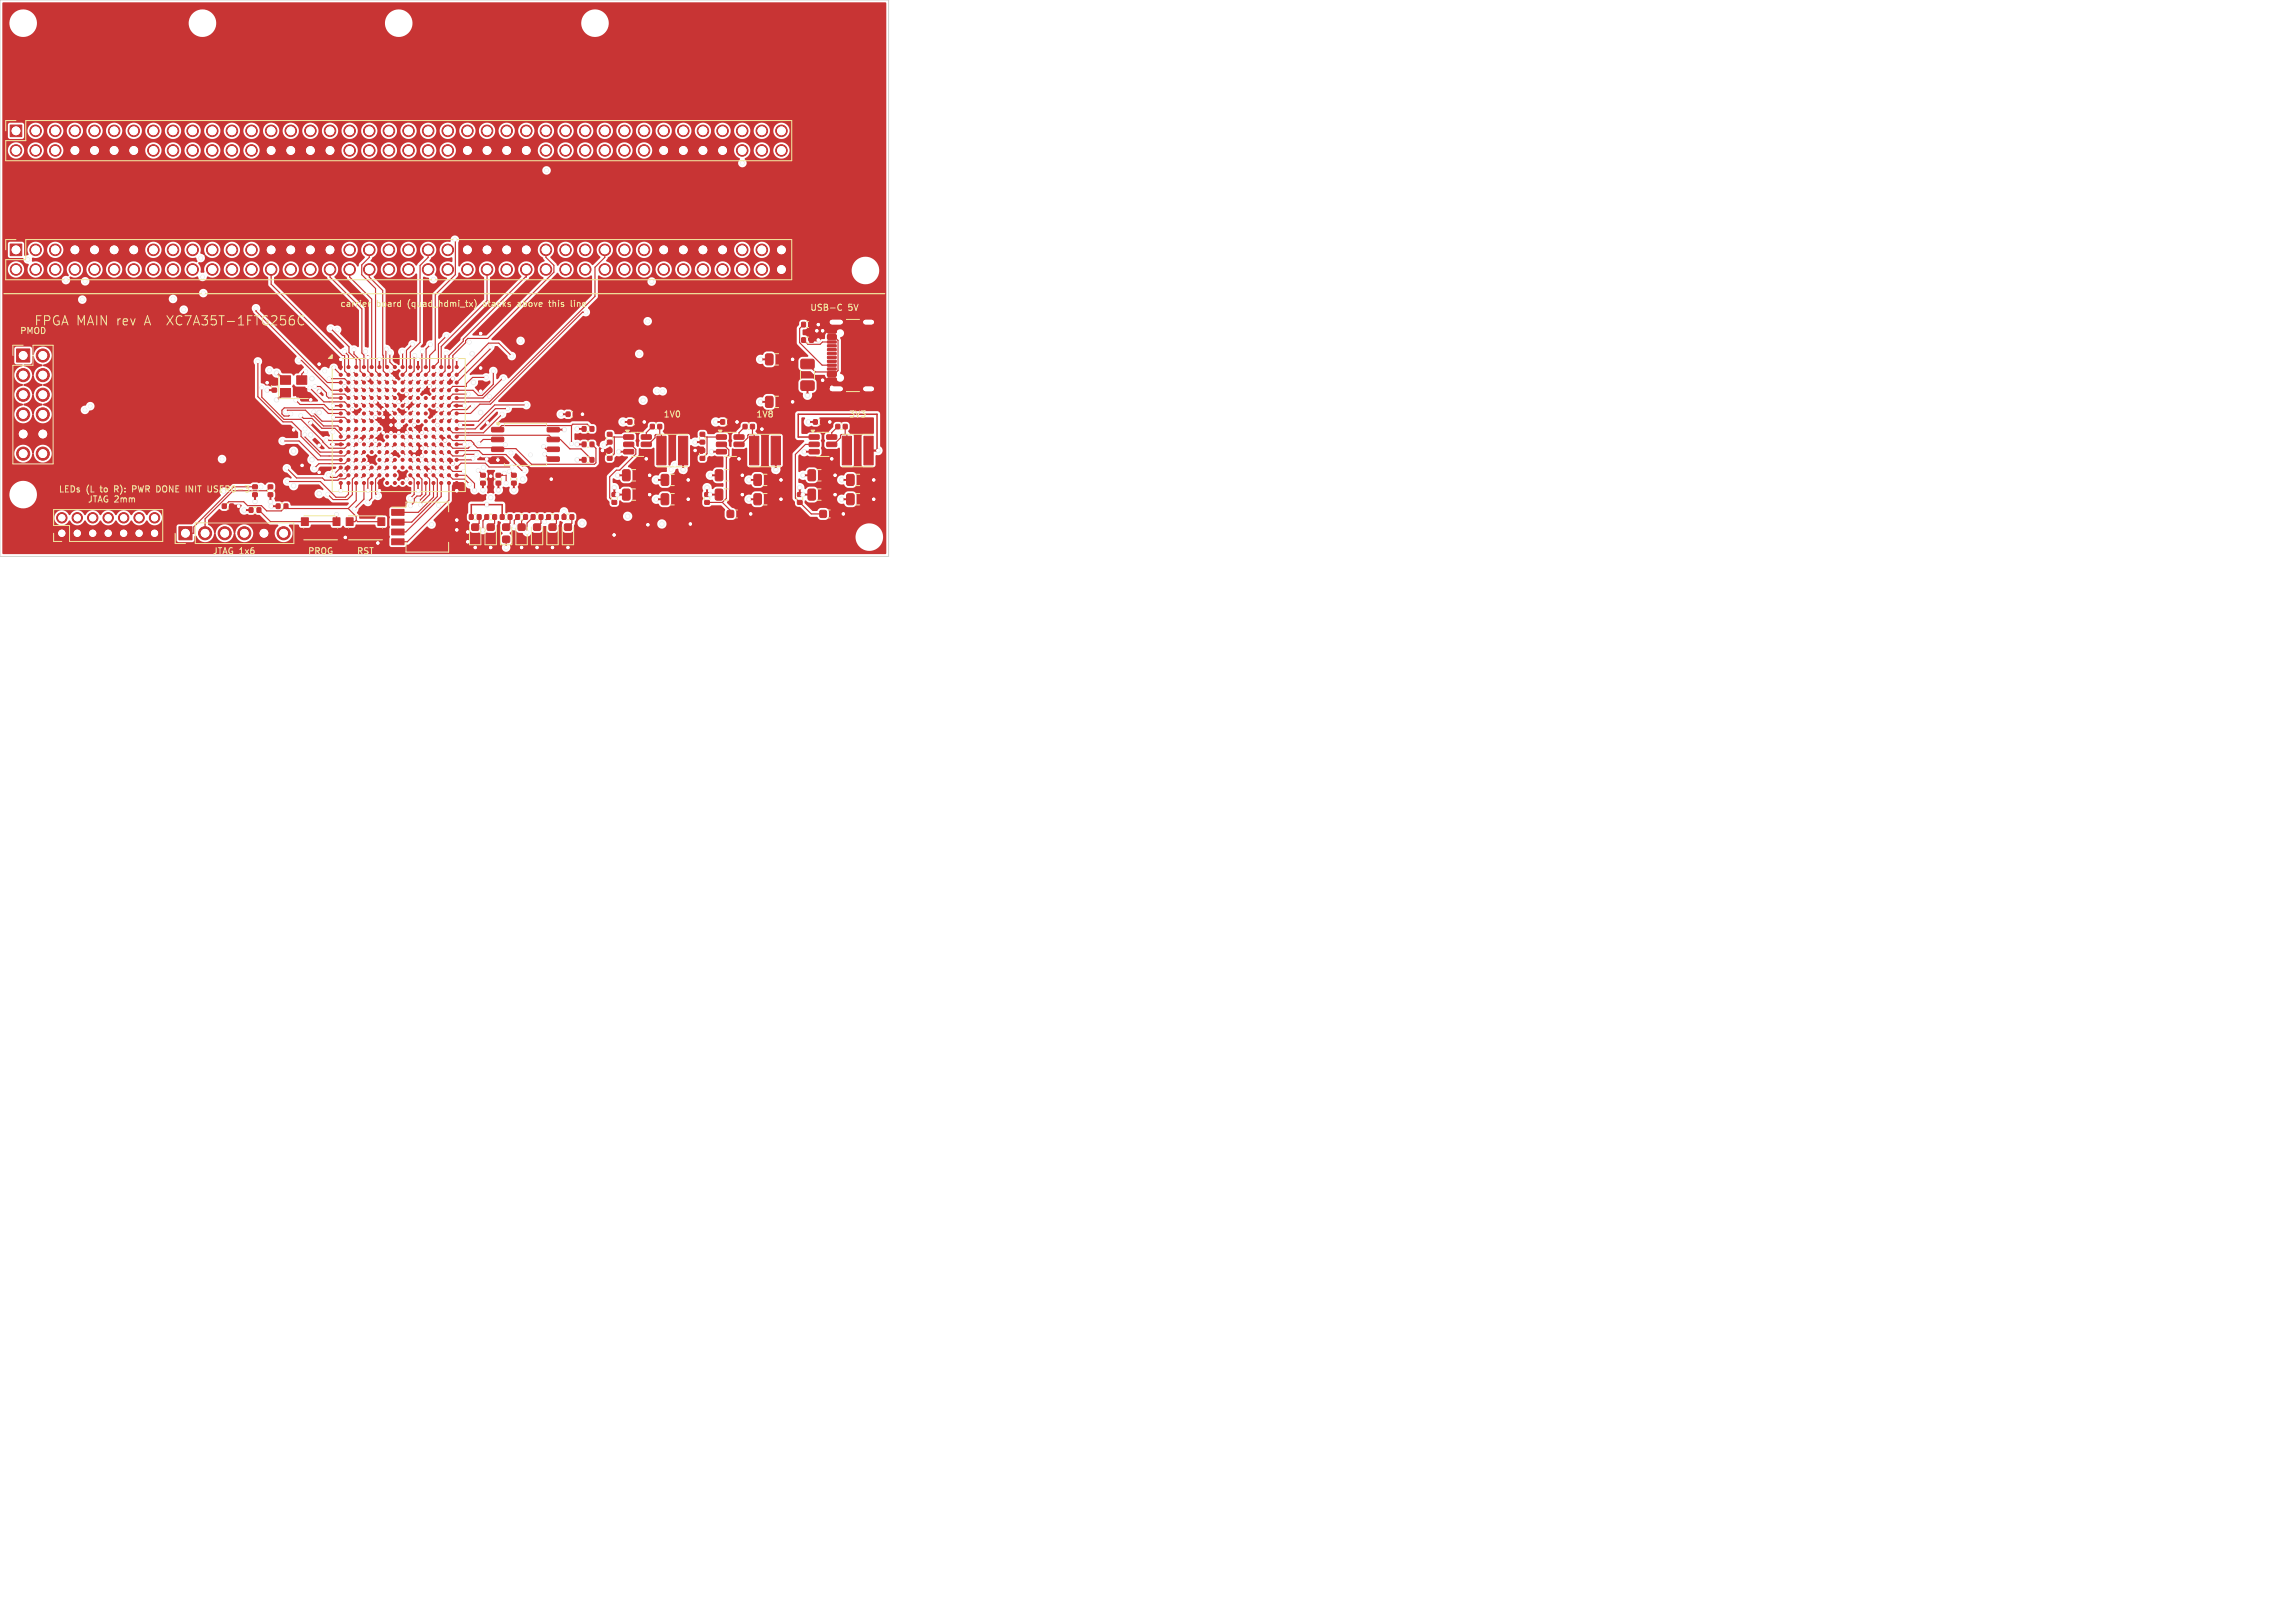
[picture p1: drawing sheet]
<svg xmlns="http://www.w3.org/2000/svg" width="297mm" height="210mm" viewBox="0 0 297 210" stroke-linecap="round" stroke-linejoin="round" font-family="sans-serif">
<defs><g id="words">
<g font-size="1.7" fill="#f2eda1">
<text x="4.4" y="42.3">FPGA MAIN rev</text>
<text x="18.9" y="42.3">A</text>
<text x="22" y="42.3">XC7A35T-1FTG256C</text>
</g>
<g font-size="1.1" fill="#f2eda1">
<text x="44" y="39.9">carrier</text>
<text x="48.7" y="39.9">board</text>
<text x="52.9" y="39.9">(quad_hdmi_tx)</text>
<text x="62.9" y="39.9">stacks</text>
<text x="67.5" y="39.9">above</text>
<text x="71.8" y="39.9">this</text>
<text x="74.8" y="39.9">line</text>
<text x="104.8" y="40.4">USB-C</text>
<text x="109.8" y="40.4">5V</text>
<text x="2.5" y="43.4">PMOD</text>
<text x="85.8" y="54.2">1V0</text>
<text x="97.8" y="54.2">1V8</text>
<text x="109.8" y="54.2">3V3</text>
<text x="7.5" y="63.9">LEDs</text>
<text x="11.2" y="63.9">(L</text>
<text x="11.3" y="65.2">JTAG 2mm</text>
<text x="13.2" y="63.9">to</text>
<text x="15.1" y="63.9">R):</text>
<text x="17.7" y="63.9">PWR DONE</text>
<text x="25" y="63.9">INIT</text>
<text x="27.5" y="71.9">JTAG 1x6</text>
<text x="39.8" y="71.9">PROG</text>
<text x="46.1" y="71.9">RST</text>
</g>
<text font-size="1.1" fill="#fff" x="28" y="63.9">USER0-3</text>
</g></defs>
<g fill="#c83434" stroke="#c83434" stroke-width=".13">
<path d="M69.1 69.4h.8v.8h-.8z"/>
<path d="M69.1 67.8h.8v.8h-.8z"/>
<path d="M92.7 56.3h1.2l.1 .1v.4l-.1 .1-1.1-.1-.1-.1z"/>
<path d="M92.7 57.2h1.2l.1 .1v.4l-.1 .1h-1.1l-.1-.1z"/>
<path d="M92.7 58.2h1.2l.1 .1v.4h-.1h-1.1l-.1-.1z"/>
<path d="M95 58.2h1.2l.1 .1v.4h-.2h-1l-.1-.1z"/>
<path d="M95 57.2h1.2l.1 .1v.4l-.2 .1h-1l-.1-.1z"/>
<path d="M95 56.3h1.2l.1 .1v.4l-.2 .1-1-.1-.1-.1z"/>
<path d="M109 56.4h1.2v3.8h-1.2z"/>
<path d="M111.8 56.4h1.2v3.8h-1.2z"/>
<path d="M75.4 59.2h.4v.6h-.4z"/>
<path d="M76.4 59.2h.4v.6h-.4z"/>
<path d="M71.1 69.4h.8v.8h-.8z"/>
<path d="M71.1 67.8h.8v.8h-.8z"/>
<path d="M72.8 66.6h.4v.6h-.4z"/>
<path d="M73.8 66.6h.4v.6h-.4z"/>
<path d="M84.2 54.9h.5v.6h-.5z"/>
<path d="M85.1 54.9h.5v.6h-.5z"/>
<path d="M63.6 55.3h1.5l.1 .1v.4l-.2 .1h-1.3l-.1-.2z"/>
<path d="M63.6 56.6h1.5l.1 .1v.4l-.2 .1h-1.3l-.1-.2z"/>
<path d="M63.6 57.9l1.5-.1 .1 .2v.3l-.2 .1h-1.3l-.1-.1z"/>
<path d="M63.6 59.1h1.5l.1 .2v.3l-.2 .1h-1.3l-.1-.1z"/>
<path d="M70.8 59.1h1.5l.1 .2v.3l-.1 .1h-1.4l-.1-.1z"/>
<path d="M70.8 57.9l1.5-.1 .1 .2v.3l-.1 .1h-1.4l-.1-.1z"/>
<path d="M70.8 56.6h1.5l.1 .1v.4l-.1 .1h-1.4l-.1-.2z"/>
<path d="M70.8 55.3h1.5l.1 .1v.4l-.1 .1h-1.4l-.1-.2z"/>
<path d="M81.3 54.3h.5v.6h-.5z"/>
<path d="M82.2 54.3h.5v.6h-.5z"/>
<path d="M85.6 63.9h.7l.2 .1v1.1l-.1 .2h-.6l-.2-.1-.1-1.1z"/>
<path d="M87.5 63.9h.7l.2 .1v1.1l-.1 .2h-.6l-.2-.1-.1-1.1z"/>
<path d="M62.8 66.6h.4v.6h-.4z"/>
<path d="M63.8 66.6h.4v.6h-.4z"/>
<path d="M35.8 65.2h.4v.6h-.4z"/>
<path d="M36.8 65.2h.4v.6h-.4z"/>
<path d="M1.3 16.2h1.5v1.5h-1.5z"/>
<path d="M39 67h.9v1h-.9z"/>
<path d="M43.1 67h.9v1h-.9z"/>
<path d="M39 68.6h.9v1h-.9z"/>
<path d="M43.1 68.6h.9v1h-.9z"/>
<path d="M28.8 65.2h.5v.6h-.5z"/>
<path d="M29.7 65.2h.5v.6h-.5z"/>
<path d="M36.3 50.3h1.3v1.1h-1.3z"/>
<path d="M38.4 50.3h1.3v1.1h-1.3z"/>
<path d="M38.4 48.6h1.3v1.1h-1.3z"/>
<path d="M36.3 48.6h1.3v1.1h-1.3z"/>
<path d="M2.2 45.2h1.7v1.7h-1.7z"/>
<path d="M109.6 61.4h.7l.2 .1v1.1l-.1 .2h-.6l-.2-.1-.1-1.1z"/>
<path d="M111.5 61.4h.7l.2 .1 .1 1.1-.2 .2h-.6l-.2-.1v-1.1z"/>
<path d="M75.4 55.2h.4v.6h-.4z"/>
<path d="M76.4 55.2h.4v.6h-.4z"/>
<path d="M64.2 62.3h.6v.4h-.6z"/>
<path d="M64.2 61.3h.6v.4h-.6z"/>
<path d="M34.7 63.8h.6v.4h-.6z"/>
<path d="M34.7 62.8h.6v.4h-.6z"/>
<path d="M62.2 62.3h.6v.4h-.6z"/>
<path d="M62.2 61.3h.6v.4h-.6z"/>
<path d="M78.6 59.1h.6v.4h-.6z"/>
<path d="M78.6 58.1h.6v.4h-.6z"/>
<path d="M67.1 69.4h.8v.8h-.8z"/>
<path d="M67.1 67.8h.8v.8h-.8z"/>
<path d="M32.3 65.7h.4v.6h-.4z"/>
<path d="M33.3 65.7h.4v.6h-.4z"/>
<path d="M68.8 66.6h.4v.6h-.4z"/>
<path d="M69.8 66.6h.4v.6h-.4z"/>
<path d="M109.6 63.9h.7l.2 .1v1.1l-.1 .2h-.6l-.2-.1-.1-1.1z"/>
<path d="M111.5 63.9h.7l.2 .1 .1 1.1-.2 .2h-.6l-.2-.1v-1.1z"/>
<path d="M61.1 69.4h.8v.8h-.8z"/>
<path d="M61.1 67.8h.8v.8h-.8z"/>
<path d="M104.6 63.3h.7l.2 .1v1.1l-.1 .2h-.6l-.2-.1-.1-1.1z"/>
<path d="M106.5 63.3h.7l.2 .1v1.1l-.1 .2h-.6l-.2-.1-.1-1.1z"/>
<path d="M85 56.4h1.2v3.8h-1.2z"/>
<path d="M87.8 56.4h1.2v3.8h-1.2z"/>
<path d="M108.2 54.9h.5v.6h-.5z"/>
<path d="M109.1 54.9h.5v.6h-.5z"/>
<path d="M93.3 54.3h.5v.6h-.5z"/>
<path d="M94.2 54.3h.5v.6h-.5z"/>
<path d="M90.6 59.1h.6v.4h-.6z"/>
<path d="M90.6 58.1h.6v.4h-.6z"/>
<path d="M103.8 41.7h.4v.6h-.4z"/>
<path d="M104.8 41.7h.4v.6h-.4z"/>
<path d="M23.1 68.1h1.7v1.8h-1.7z"/>
<path d="M64.8 66.6h.4v.6h-.4z"/>
<path d="M65.8 66.6h.4v.6h-.4z"/>
<path d="M66.2 62.3h.6v.4h-.6z"/>
<path d="M66.2 61.3h.6v.4h-.6z"/>
<path d="M90.6 57h.6v.4h-.6z"/>
<path d="M90.6 56h.6v.4h-.6z"/>
<path d="M44.8 67h.9v1h-.9z"/>
<path d="M48.9 67h.9v1h-.9z"/>
<path d="M44.8 68.6h.9v1h-.9z"/>
<path d="M48.9 68.6h.9v1h-.9z"/>
<path d="M99.1 45.8h.7l.2 .1 .1 1.1-.2 .2h-.6l-.2-.1v-1.1z"/>
<path d="M101 45.8h.7l.2 .1 .1 1.1-.2 .2h-.6l-.2-.1v-1.1z"/>
<path d="M103.7 46.5h.2h1.3l.2 .2v.9l-.3 .1h-1.3l-.2-.2z"/>
<path d="M103.7 49.3h.2h1.3l.2 .2v.9l-.3 .1h-1.3l-.2-.2z"/>
<path d="M78.6 57h.6v.4h-.6z"/>
<path d="M78.6 56h.6v.4h-.6z"/>
<path d="M99.1 51.3h.7l.2 .1 .1 1.1-.2 .2h-.6l-.2-.1v-1.1z"/>
<path d="M101 51.3h.7l.2 .1 .1 1.1-.2 .2h-.6l-.2-.1v-1.1z"/>
<path d="M73.3 53.3h.5v.6h-.5z"/>
<path d="M74.2 53.3h.5v.6h-.5z"/>
<path d="M92.6 60.8h.7l.2 .1v1.1l-.1 .2h-.6l-.2-.1-.1-1.1z"/>
<path d="M94.5 60.8h.7l.2 .1v1.1l-.1 .2h-.6l-.2-.1-.1-1.1z"/>
<path d="M103.2 63.8h.6v.4h-.6z"/>
<path d="M103.2 64.8h.6v.4h-.6z"/>
<path d="M91.2 63.8h.6v.4h-.6z"/>
<path d="M91.2 64.8h.6v.4h-.6z"/>
<path d="M96.2 54.9h.5v.6h-.5z"/>
<path d="M97.1 54.9h.5v.6h-.5z"/>
<path d="M107.1 48.9h1l.1 .1v.4l-.1 .1h-.9l-.1-.2z"/>
<path d="M107.1 48.1h1l.1 .2v.3l-.1 .1h-.9l-.1-.1z"/>
<path d="M107.1 47.1h1l.1 .2-.1 .1h-1z"/>
<path d="M107.1 46.1h1l.1 .2-.1 .1h-1z"/>
<path d="M107.1 45.6h1l.1 .2-.1 .1h-1z"/>
<path d="M107.1 44.6h1l.1 .2-.1 .1h-1z"/>
<path d="M107.1 43.3h1l.1 .2v.3l-.1 .1h-.9l-.1-.2z"/>
<path d="M107.1 42.5h1l.1 .1v.4l-.1 .1h-.9l-.1-.2z"/>
<path d="M107.1 44.1h1l.1 .2-.1 .1h-1z"/>
<path d="M107.1 45.1h1l.1 .2-.1 .1h-1z"/>
<path d="M107.1 46.6h1l.1 .2-.1 .1h-1z"/>
<path d="M107.1 47.6h1l.1 .2-.1 .1h-1z"/>
<path d="M80.6 63.3h.7l.2 .1 .1 1.1-.2 .2h-.6l-.2-.1v-1.1z"/>
<path d="M82.5 63.3h.7l.2 .1v1.1l-.1 .2h-.6l-.2-.1-.1-1.1z"/>
<path d="M32.7 63.8h.6v.4h-.6z"/>
<path d="M32.7 62.8h.6v.4h-.6z"/>
<path d="M79.2 63.8h.6v.4h-.6z"/>
<path d="M79.2 64.8h.6v.4h-.6z"/>
<path d="M105.3 54.3h.5v.6h-.5z"/>
<path d="M106.2 54.3h.5v.6h-.5z"/>
<path d="M104.7 56.3h1.2l.1 .1v.4l-.1 .1-1.1-.1-.1-.1z"/>
<path d="M104.7 57.2h1.2l.1 .1v.4l-.1 .1h-1.1l-.1-.1z"/>
<path d="M104.7 58.2h1.2l.1 .1v.4h-.1h-1.1l-.1-.1z"/>
<path d="M107 58.2h1.2l.1 .1v.4h-.2h-1l-.1-.1z"/>
<path d="M107 57.2h1.2l.1 .1v.4l-.2 .1h-1l-.1-.1z"/>
<path d="M107 56.3h1.2l.1 .1v.4l-.2 .1-1-.1-.1-.1z"/>
<path d="M94.1 66.1l.2-.1 .6 .1 .1 .2-.1 .6-.2 .1-.6-.1v-.2z"/>
<path d="M95.7 66.1l.1-.1 .7 .1v.2v.6l-.2 .1-.6-.1-.1-.2z"/>
<path d="M85.6 61.4h.7l.2 .1v1.1l-.1 .2h-.6l-.2-.1-.1-1.1z"/>
<path d="M87.5 61.4h.7l.2 .1v1.1l-.1 .2h-.6l-.2-.1-.1-1.1z"/>
<path d="M97.6 61.4h.7l.2 .1v1.1l-.1 .2h-.6l-.2-.1-.1-1.1z"/>
<path d="M99.5 61.4h.7l.2 .1v1.1l-.1 .2h-.6l-.2-.1-.1-1.1z"/>
<path d="M7.3 68.3h1.4v1.4h-1.4z"/>
<path d="M50.7 65.9h1.6v.8h-1.6z"/>
<path d="M50.7 67.2h1.6v.7h-1.6z"/>
<path d="M50.7 68.5h1.6v.7h-1.6z"/>
<path d="M50.7 69.7h1.6v.8h-1.6z"/>
<path d="M58.3 69.7h1.6v.8h-1.6z"/>
<path d="M58.3 68.5h1.6v.7h-1.6z"/>
<path d="M58.3 67.2h1.6v.7h-1.6z"/>
<path d="M58.3 65.9h1.6v.8h-1.6z"/>
<path d="M73.1 69.4h.8v.8h-.8z"/>
<path d="M73.1 67.8h.8v.8h-.8z"/>
<path d="M70.8 66.6h.4v.6h-.4z"/>
<path d="M71.8 66.6h.4v.6h-.4z"/>
<path d="M106.1 66.1l.2-.1 .6 .1 .1 .2-.1 .6-.1 .1-.7-.1v-.2z"/>
<path d="M107.7 66.1l.1-.1 .7 .1v.2v.6l-.2 .1-.6-.1-.1-.2z"/>
<path d="M104.6 60.8h.7l.2 .1v1.1l-.1 .2h-.6l-.2-.1-.1-1.1z"/>
<path d="M106.5 60.8h.7l.2 .1v1.1l-.1 .2h-.6l-.2-.1-.1-1.1z"/>
<path d="M92.6 63.3h.7l.2 .1v1.1l-.1 .2h-.6l-.2-.1-.1-1.1z"/>
<path d="M94.5 63.3h.7l.2 .1v1.1l-.1 .2h-.6l-.2-.1-.1-1.1z"/>
<path d="M1.3 31.6h1.5v1.5h-1.5z"/>
<path d="M35.2 50.2h.6v.5h-.6z"/>
<path d="M35.2 49.3h.6v.5h-.6z"/>
<path d="M63.1 69.4h.8v.8h-.8z"/>
<path d="M63.1 67.8h.8v.8h-.8z"/>
<path d="M103.8 43.7h.4v.6h-.4z"/>
<path d="M104.8 43.7h.4v.6h-.4z"/>
<path d="M60.8 66.6h.4v.6h-.4z"/>
<path d="M61.8 66.6h.4v.6h-.4z"/>
<path d="M97 56.4h1.2v3.8h-1.2z"/>
<path d="M99.8 56.4h1.2v3.8h-1.2z"/>
<path d="M75.4 57.2h.4v.6h-.4z"/>
<path d="M76.4 57.2h.4v.6h-.4z"/>
<path d="M66.8 66.6h.4v.6h-.4z"/>
<path d="M67.8 66.6h.4v.6h-.4z"/>
<path d="M80.6 60.8h.7l.2 .1 .1 1.1-.2 .2h-.6l-.2-.1v-1.1z"/>
<path d="M82.5 60.8h.7l.2 .1v1.1l-.1 .2h-.6l-.2-.1-.1-1.1z"/>
<path d="M65.1 69.4h.8v.8h-.8z"/>
<path d="M65.1 67.8h.8v.8h-.8z"/>
<path d="M80.7 56.3h1.2l.1 .1v.4l-.1 .1-1.1-.1-.1-.1z"/>
<path d="M80.7 57.2h1.2l.1 .1v.4l-.1 .1h-1.1l-.1-.1z"/>
<path d="M80.7 58.2h1.2l.1 .1v.4h-.1h-1.1l-.1-.1z"/>
<path d="M83 58.2h1.2l.1 .1v.4h-.2h-1l-.1-.1z"/>
<path d="M83 57.2h1.2l.1 .1v.4l-.2 .1h-1l-.1-.1z"/>
<path d="M83 56.3h1.2l.1 .1v.4l-.2 .1-1-.1-.1-.1z"/>
<path d="M97.6 63.9h.7l.2 .1v1.1l-.1 .2h-.6l-.2-.1-.1-1.1z"/>
<path d="M99.5 63.9h.7l.2 .1v1.1l-.1 .2h-.6l-.2-.1-.1-1.1z"/>
<circle cx="44.1" cy="47.5" r=".2"/>
<circle cx="45.1" cy="47.5" r=".2"/>
<circle cx="46.1" cy="47.5" r=".2"/>
<circle cx="47.1" cy="47.5" r=".2"/>
<circle cx="48.1" cy="47.5" r=".2"/>
<circle cx="49.1" cy="47.5" r=".2"/>
<circle cx="50.1" cy="47.5" r=".2"/>
<circle cx="51.1" cy="47.5" r=".2"/>
<circle cx="52.1" cy="47.5" r=".2"/>
<circle cx="53.1" cy="47.5" r=".2"/>
<circle cx="54.1" cy="47.5" r=".2"/>
<circle cx="55.1" cy="47.5" r=".2"/>
<circle cx="56.1" cy="47.5" r=".2"/>
<circle cx="57.1" cy="47.5" r=".2"/>
<circle cx="58.1" cy="47.5" r=".2"/>
<circle cx="59.1" cy="47.5" r=".2"/>
<circle cx="44.1" cy="48.5" r=".2"/>
<circle cx="45.1" cy="48.5" r=".2"/>
<circle cx="46.1" cy="48.5" r=".2"/>
<circle cx="47.1" cy="48.5" r=".2"/>
<circle cx="48.1" cy="48.5" r=".2"/>
<circle cx="49.1" cy="48.5" r=".2"/>
<circle cx="50.1" cy="48.5" r=".2"/>
<circle cx="51.1" cy="48.5" r=".2"/>
<circle cx="52.1" cy="48.5" r=".2"/>
<circle cx="53.1" cy="48.5" r=".2"/>
<circle cx="54.1" cy="48.5" r=".2"/>
<circle cx="55.1" cy="48.5" r=".2"/>
<circle cx="56.1" cy="48.5" r=".2"/>
<circle cx="57.1" cy="48.5" r=".2"/>
<circle cx="58.1" cy="48.5" r=".2"/>
<circle cx="59.1" cy="48.5" r=".2"/>
<circle cx="44.1" cy="49.5" r=".2"/>
<circle cx="45.1" cy="49.5" r=".2"/>
<circle cx="46.1" cy="49.5" r=".2"/>
<circle cx="47.1" cy="49.5" r=".2"/>
<circle cx="48.1" cy="49.5" r=".2"/>
<circle cx="49.1" cy="49.5" r=".2"/>
<circle cx="50.1" cy="49.5" r=".2"/>
<circle cx="51.1" cy="49.5" r=".2"/>
<circle cx="52.1" cy="49.5" r=".2"/>
<circle cx="53.1" cy="49.5" r=".2"/>
<circle cx="54.1" cy="49.5" r=".2"/>
<circle cx="55.1" cy="49.5" r=".2"/>
<circle cx="56.1" cy="49.5" r=".2"/>
<circle cx="57.1" cy="49.5" r=".2"/>
<circle cx="58.1" cy="49.5" r=".2"/>
<circle cx="59.1" cy="49.5" r=".2"/>
<circle cx="44.1" cy="50.5" r=".2"/>
<circle cx="45.1" cy="50.5" r=".2"/>
<circle cx="46.1" cy="50.5" r=".2"/>
<circle cx="47.1" cy="50.5" r=".2"/>
<circle cx="48.1" cy="50.5" r=".2"/>
<circle cx="49.1" cy="50.5" r=".2"/>
<circle cx="50.1" cy="50.5" r=".2"/>
<circle cx="51.1" cy="50.5" r=".2"/>
<circle cx="52.1" cy="50.5" r=".2"/>
<circle cx="53.1" cy="50.5" r=".2"/>
<circle cx="54.1" cy="50.5" r=".2"/>
<circle cx="55.1" cy="50.5" r=".2"/>
<circle cx="56.1" cy="50.5" r=".2"/>
<circle cx="57.1" cy="50.5" r=".2"/>
<circle cx="58.1" cy="50.5" r=".2"/>
<circle cx="59.1" cy="50.5" r=".2"/>
<circle cx="44.1" cy="51.5" r=".2"/>
<circle cx="45.1" cy="51.5" r=".2"/>
<circle cx="46.1" cy="51.5" r=".2"/>
<circle cx="47.1" cy="51.5" r=".2"/>
<circle cx="48.1" cy="51.5" r=".2"/>
<circle cx="49.1" cy="51.5" r=".2"/>
<circle cx="50.1" cy="51.5" r=".2"/>
<circle cx="51.1" cy="51.5" r=".2"/>
<circle cx="52.1" cy="51.5" r=".2"/>
<circle cx="53.1" cy="51.5" r=".2"/>
<circle cx="54.1" cy="51.5" r=".2"/>
<circle cx="55.1" cy="51.5" r=".2"/>
<circle cx="56.1" cy="51.5" r=".2"/>
<circle cx="57.1" cy="51.5" r=".2"/>
<circle cx="58.1" cy="51.5" r=".2"/>
<circle cx="59.1" cy="51.5" r=".2"/>
<circle cx="44.1" cy="52.5" r=".2"/>
<circle cx="45.1" cy="52.5" r=".2"/>
<circle cx="46.1" cy="52.5" r=".2"/>
<circle cx="47.1" cy="52.5" r=".2"/>
<circle cx="48.1" cy="52.5" r=".2"/>
<circle cx="49.1" cy="52.5" r=".2"/>
<circle cx="50.1" cy="52.5" r=".2"/>
<circle cx="51.1" cy="52.5" r=".2"/>
<circle cx="52.1" cy="52.5" r=".2"/>
<circle cx="53.1" cy="52.5" r=".2"/>
<circle cx="54.1" cy="52.5" r=".2"/>
<circle cx="55.1" cy="52.5" r=".2"/>
<circle cx="56.1" cy="52.5" r=".2"/>
<circle cx="57.1" cy="52.5" r=".2"/>
<circle cx="58.1" cy="52.5" r=".2"/>
<circle cx="59.1" cy="52.5" r=".2"/>
<circle cx="44.1" cy="53.5" r=".2"/>
<circle cx="45.1" cy="53.5" r=".2"/>
<circle cx="46.1" cy="53.5" r=".2"/>
<circle cx="47.1" cy="53.5" r=".2"/>
<circle cx="48.1" cy="53.5" r=".2"/>
<circle cx="49.1" cy="53.5" r=".2"/>
<circle cx="50.1" cy="53.5" r=".2"/>
<circle cx="51.1" cy="53.5" r=".2"/>
<circle cx="52.1" cy="53.5" r=".2"/>
<circle cx="53.1" cy="53.5" r=".2"/>
<circle cx="54.1" cy="53.5" r=".2"/>
<circle cx="55.1" cy="53.5" r=".2"/>
<circle cx="56.1" cy="53.5" r=".2"/>
<circle cx="57.1" cy="53.5" r=".2"/>
<circle cx="58.1" cy="53.5" r=".2"/>
<circle cx="59.1" cy="53.5" r=".2"/>
<circle cx="44.1" cy="54.5" r=".2"/>
<circle cx="45.1" cy="54.5" r=".2"/>
<circle cx="46.1" cy="54.5" r=".2"/>
<circle cx="47.1" cy="54.5" r=".2"/>
<circle cx="48.1" cy="54.5" r=".2"/>
<circle cx="49.1" cy="54.5" r=".2"/>
<circle cx="50.1" cy="54.5" r=".2"/>
<circle cx="51.1" cy="54.5" r=".2"/>
<circle cx="52.1" cy="54.5" r=".2"/>
<circle cx="53.1" cy="54.5" r=".2"/>
<circle cx="54.1" cy="54.5" r=".2"/>
<circle cx="55.1" cy="54.5" r=".2"/>
<circle cx="56.1" cy="54.5" r=".2"/>
<circle cx="57.1" cy="54.5" r=".2"/>
<circle cx="58.1" cy="54.5" r=".2"/>
<circle cx="59.1" cy="54.5" r=".2"/>
<circle cx="44.1" cy="55.5" r=".2"/>
<circle cx="45.1" cy="55.5" r=".2"/>
<circle cx="46.1" cy="55.5" r=".2"/>
<circle cx="47.1" cy="55.5" r=".2"/>
<circle cx="48.1" cy="55.5" r=".2"/>
<circle cx="49.1" cy="55.5" r=".2"/>
<circle cx="50.1" cy="55.5" r=".2"/>
<circle cx="51.1" cy="55.5" r=".2"/>
<circle cx="52.1" cy="55.5" r=".2"/>
<circle cx="53.1" cy="55.5" r=".2"/>
<circle cx="54.1" cy="55.5" r=".2"/>
<circle cx="55.1" cy="55.5" r=".2"/>
<circle cx="56.1" cy="55.5" r=".2"/>
<circle cx="57.1" cy="55.5" r=".2"/>
<circle cx="58.1" cy="55.5" r=".2"/>
<circle cx="59.1" cy="55.5" r=".2"/>
<circle cx="44.1" cy="56.5" r=".2"/>
<circle cx="45.1" cy="56.5" r=".2"/>
<circle cx="46.1" cy="56.5" r=".2"/>
<circle cx="47.1" cy="56.5" r=".2"/>
<circle cx="48.1" cy="56.5" r=".2"/>
<circle cx="49.1" cy="56.5" r=".2"/>
<circle cx="50.1" cy="56.5" r=".2"/>
<circle cx="51.1" cy="56.5" r=".2"/>
<circle cx="52.1" cy="56.5" r=".2"/>
<circle cx="53.1" cy="56.5" r=".2"/>
<circle cx="54.1" cy="56.5" r=".2"/>
<circle cx="55.1" cy="56.5" r=".2"/>
<circle cx="56.1" cy="56.5" r=".2"/>
<circle cx="57.1" cy="56.5" r=".2"/>
<circle cx="58.1" cy="56.5" r=".2"/>
<circle cx="59.1" cy="56.5" r=".2"/>
<circle cx="44.1" cy="57.5" r=".2"/>
<circle cx="45.1" cy="57.5" r=".2"/>
<circle cx="46.1" cy="57.5" r=".2"/>
<circle cx="47.1" cy="57.5" r=".2"/>
<circle cx="48.1" cy="57.5" r=".2"/>
<circle cx="49.1" cy="57.5" r=".2"/>
<circle cx="50.1" cy="57.5" r=".2"/>
<circle cx="51.1" cy="57.5" r=".2"/>
<circle cx="52.1" cy="57.5" r=".2"/>
<circle cx="53.1" cy="57.5" r=".2"/>
<circle cx="54.1" cy="57.5" r=".2"/>
<circle cx="55.1" cy="57.5" r=".2"/>
<circle cx="56.1" cy="57.5" r=".2"/>
<circle cx="57.1" cy="57.5" r=".2"/>
<circle cx="58.1" cy="57.5" r=".2"/>
<circle cx="59.1" cy="57.5" r=".2"/>
<circle cx="44.1" cy="58.5" r=".2"/>
<circle cx="45.1" cy="58.5" r=".2"/>
<circle cx="46.1" cy="58.5" r=".2"/>
<circle cx="47.1" cy="58.5" r=".2"/>
<circle cx="48.1" cy="58.5" r=".2"/>
<circle cx="49.1" cy="58.5" r=".2"/>
<circle cx="50.1" cy="58.5" r=".2"/>
<circle cx="51.1" cy="58.5" r=".2"/>
<circle cx="52.1" cy="58.5" r=".2"/>
<circle cx="53.1" cy="58.5" r=".2"/>
<circle cx="54.1" cy="58.5" r=".2"/>
<circle cx="55.1" cy="58.5" r=".2"/>
<circle cx="56.1" cy="58.5" r=".2"/>
<circle cx="57.1" cy="58.5" r=".2"/>
<circle cx="58.1" cy="58.5" r=".2"/>
<circle cx="59.1" cy="58.5" r=".2"/>
<circle cx="44.1" cy="59.5" r=".2"/>
<circle cx="45.1" cy="59.5" r=".2"/>
<circle cx="46.1" cy="59.5" r=".2"/>
<circle cx="47.1" cy="59.5" r=".2"/>
<circle cx="48.1" cy="59.5" r=".2"/>
<circle cx="49.1" cy="59.5" r=".2"/>
<circle cx="50.1" cy="59.5" r=".2"/>
<circle cx="51.1" cy="59.5" r=".2"/>
<circle cx="52.1" cy="59.5" r=".2"/>
<circle cx="53.1" cy="59.5" r=".2"/>
<circle cx="54.1" cy="59.5" r=".2"/>
<circle cx="55.1" cy="59.5" r=".2"/>
<circle cx="56.1" cy="59.5" r=".2"/>
<circle cx="57.1" cy="59.5" r=".2"/>
<circle cx="58.1" cy="59.5" r=".2"/>
<circle cx="59.1" cy="59.5" r=".2"/>
<circle cx="44.1" cy="60.5" r=".2"/>
<circle cx="45.1" cy="60.5" r=".2"/>
<circle cx="46.1" cy="60.5" r=".2"/>
<circle cx="47.1" cy="60.5" r=".2"/>
<circle cx="48.1" cy="60.5" r=".2"/>
<circle cx="49.1" cy="60.5" r=".2"/>
<circle cx="50.1" cy="60.5" r=".2"/>
<circle cx="51.1" cy="60.5" r=".2"/>
<circle cx="52.1" cy="60.5" r=".2"/>
<circle cx="53.1" cy="60.5" r=".2"/>
<circle cx="54.1" cy="60.5" r=".2"/>
<circle cx="55.1" cy="60.5" r=".2"/>
<circle cx="56.1" cy="60.5" r=".2"/>
<circle cx="57.1" cy="60.5" r=".2"/>
<circle cx="58.1" cy="60.5" r=".2"/>
<circle cx="59.1" cy="60.5" r=".2"/>
<circle cx="44.1" cy="61.5" r=".2"/>
<circle cx="45.1" cy="61.5" r=".2"/>
<circle cx="46.1" cy="61.5" r=".2"/>
<circle cx="47.1" cy="61.5" r=".2"/>
<circle cx="48.1" cy="61.5" r=".2"/>
<circle cx="49.1" cy="61.5" r=".2"/>
<circle cx="50.1" cy="61.5" r=".2"/>
<circle cx="51.1" cy="61.5" r=".2"/>
<circle cx="52.1" cy="61.5" r=".2"/>
<circle cx="53.1" cy="61.5" r=".2"/>
<circle cx="54.1" cy="61.5" r=".2"/>
<circle cx="55.1" cy="61.5" r=".2"/>
<circle cx="56.1" cy="61.5" r=".2"/>
<circle cx="57.1" cy="61.5" r=".2"/>
<circle cx="58.1" cy="61.5" r=".2"/>
<circle cx="59.1" cy="61.5" r=".2"/>
<circle cx="44.1" cy="62.5" r=".2"/>
<circle cx="45.1" cy="62.5" r=".2"/>
<circle cx="46.1" cy="62.5" r=".2"/>
<circle cx="47.1" cy="62.5" r=".2"/>
<circle cx="48.1" cy="62.5" r=".2"/>
<circle cx="49.1" cy="62.5" r=".2"/>
<circle cx="50.1" cy="62.5" r=".2"/>
<circle cx="51.1" cy="62.5" r=".2"/>
<circle cx="52.1" cy="62.5" r=".2"/>
<circle cx="53.1" cy="62.5" r=".2"/>
<circle cx="54.1" cy="62.5" r=".2"/>
<circle cx="55.1" cy="62.5" r=".2"/>
<circle cx="56.1" cy="62.5" r=".2"/>
<circle cx="57.1" cy="62.5" r=".2"/>
<circle cx="58.1" cy="62.5" r=".2"/>
<circle cx="59.1" cy="62.5" r=".2"/>
<circle cx="2.1" cy="19.5" r=".75"/>
<circle cx="4.6" cy="16.9" r=".75"/>
<circle cx="4.6" cy="19.5" r=".75"/>
<circle cx="7.1" cy="16.9" r=".75"/>
<circle cx="7.1" cy="19.5" r=".75"/>
<circle cx="9.7" cy="16.9" r=".75"/>
<circle cx="9.7" cy="19.5" r=".75"/>
<circle cx="12.2" cy="16.9" r=".75"/>
<circle cx="12.2" cy="19.5" r=".75"/>
<circle cx="14.8" cy="16.9" r=".75"/>
<circle cx="14.8" cy="19.5" r=".75"/>
<circle cx="17.3" cy="16.9" r=".75"/>
<circle cx="17.3" cy="19.5" r=".75"/>
<circle cx="19.8" cy="16.9" r=".75"/>
<circle cx="19.8" cy="19.5" r=".75"/>
<circle cx="22.4" cy="16.9" r=".75"/>
<circle cx="22.4" cy="19.5" r=".75"/>
<circle cx="24.9" cy="16.9" r=".75"/>
<circle cx="24.9" cy="19.5" r=".75"/>
<circle cx="27.5" cy="16.9" r=".75"/>
<circle cx="27.5" cy="19.5" r=".75"/>
<circle cx="30" cy="16.9" r=".75"/>
<circle cx="30" cy="19.5" r=".75"/>
<circle cx="32.5" cy="16.9" r=".75"/>
<circle cx="32.5" cy="19.5" r=".75"/>
<circle cx="35.1" cy="16.9" r=".75"/>
<circle cx="35.1" cy="19.5" r=".75"/>
<circle cx="37.6" cy="16.9" r=".75"/>
<circle cx="37.6" cy="19.5" r=".75"/>
<circle cx="40.2" cy="16.9" r=".75"/>
<circle cx="40.2" cy="19.5" r=".75"/>
<circle cx="42.7" cy="16.9" r=".75"/>
<circle cx="42.7" cy="19.5" r=".75"/>
<circle cx="45.2" cy="16.9" r=".75"/>
<circle cx="45.2" cy="19.5" r=".75"/>
<circle cx="47.8" cy="16.9" r=".75"/>
<circle cx="47.8" cy="19.5" r=".75"/>
<circle cx="50.3" cy="16.9" r=".75"/>
<circle cx="50.3" cy="19.5" r=".75"/>
<circle cx="52.9" cy="16.9" r=".75"/>
<circle cx="52.9" cy="19.5" r=".75"/>
<circle cx="55.4" cy="16.9" r=".75"/>
<circle cx="55.4" cy="19.5" r=".75"/>
<circle cx="57.9" cy="16.9" r=".75"/>
<circle cx="57.9" cy="19.5" r=".75"/>
<circle cx="60.5" cy="16.9" r=".75"/>
<circle cx="60.5" cy="19.5" r=".75"/>
<circle cx="63" cy="16.9" r=".75"/>
<circle cx="63" cy="19.5" r=".75"/>
<circle cx="65.6" cy="16.9" r=".75"/>
<circle cx="65.6" cy="19.5" r=".75"/>
<circle cx="68.1" cy="16.9" r=".75"/>
<circle cx="68.1" cy="19.5" r=".75"/>
<circle cx="70.6" cy="16.9" r=".75"/>
<circle cx="70.6" cy="19.5" r=".75"/>
<circle cx="73.2" cy="16.9" r=".75"/>
<circle cx="73.2" cy="19.5" r=".75"/>
<circle cx="75.7" cy="16.9" r=".75"/>
<circle cx="75.7" cy="19.5" r=".75"/>
<circle cx="78.3" cy="16.9" r=".75"/>
<circle cx="78.3" cy="19.5" r=".75"/>
<circle cx="80.8" cy="16.9" r=".75"/>
<circle cx="80.8" cy="19.5" r=".75"/>
<circle cx="83.3" cy="16.9" r=".75"/>
<circle cx="83.3" cy="19.5" r=".75"/>
<circle cx="85.9" cy="16.9" r=".75"/>
<circle cx="85.9" cy="19.5" r=".75"/>
<circle cx="88.4" cy="16.9" r=".75"/>
<circle cx="88.4" cy="19.5" r=".75"/>
<circle cx="91" cy="16.9" r=".75"/>
<circle cx="91" cy="19.5" r=".75"/>
<circle cx="93.5" cy="16.9" r=".75"/>
<circle cx="93.5" cy="19.5" r=".75"/>
<circle cx="96" cy="16.9" r=".75"/>
<circle cx="96" cy="19.5" r=".75"/>
<circle cx="98.6" cy="16.9" r=".75"/>
<circle cx="98.6" cy="19.5" r=".75"/>
<circle cx="101.1" cy="16.9" r=".75"/>
<circle cx="101.1" cy="19.5" r=".75"/>
<circle cx="5.5" cy="46" r=".85"/>
<circle cx="3" cy="48.5" r=".85"/>
<circle cx="5.5" cy="48.5" r=".85"/>
<circle cx="3" cy="51.1" r=".85"/>
<circle cx="5.5" cy="51.1" r=".85"/>
<circle cx="3" cy="53.6" r=".85"/>
<circle cx="5.5" cy="53.6" r=".85"/>
<circle cx="3" cy="56.2" r=".85"/>
<circle cx="5.5" cy="56.2" r=".85"/>
<circle cx="3" cy="58.7" r=".85"/>
<circle cx="5.5" cy="58.7" r=".85"/>
<circle cx="26.5" cy="69" r=".85"/>
<circle cx="29.1" cy="69" r=".85"/>
<circle cx="31.6" cy="69" r=".85"/>
<circle cx="34.2" cy="69" r=".85"/>
<circle cx="36.7" cy="69" r=".85"/>
<circle cx="8" cy="67" r=".67"/>
<circle cx="10" cy="69" r=".67"/>
<circle cx="10" cy="67" r=".67"/>
<circle cx="12" cy="69" r=".67"/>
<circle cx="12" cy="67" r=".67"/>
<circle cx="14" cy="69" r=".67"/>
<circle cx="14" cy="67" r=".67"/>
<circle cx="16" cy="69" r=".67"/>
<circle cx="16" cy="67" r=".67"/>
<circle cx="18" cy="69" r=".67"/>
<circle cx="18" cy="67" r=".67"/>
<circle cx="20" cy="69" r=".67"/>
<circle cx="20" cy="67" r=".67"/>
<circle cx="2.1" cy="34.9" r=".75"/>
<circle cx="4.6" cy="32.3" r=".75"/>
<circle cx="4.6" cy="34.9" r=".75"/>
<circle cx="7.1" cy="32.3" r=".75"/>
<circle cx="7.1" cy="34.9" r=".75"/>
<circle cx="9.7" cy="32.3" r=".75"/>
<circle cx="9.7" cy="34.9" r=".75"/>
<circle cx="12.2" cy="32.3" r=".75"/>
<circle cx="12.2" cy="34.9" r=".75"/>
<circle cx="14.8" cy="32.3" r=".75"/>
<circle cx="14.8" cy="34.9" r=".75"/>
<circle cx="17.3" cy="32.3" r=".75"/>
<circle cx="17.3" cy="34.9" r=".75"/>
<circle cx="19.8" cy="32.3" r=".75"/>
<circle cx="19.8" cy="34.9" r=".75"/>
<circle cx="22.4" cy="32.3" r=".75"/>
<circle cx="22.4" cy="34.9" r=".75"/>
<circle cx="24.9" cy="32.3" r=".75"/>
<circle cx="24.9" cy="34.9" r=".75"/>
<circle cx="27.5" cy="32.3" r=".75"/>
<circle cx="27.5" cy="34.9" r=".75"/>
<circle cx="30" cy="32.3" r=".75"/>
<circle cx="30" cy="34.9" r=".75"/>
<circle cx="32.5" cy="32.3" r=".75"/>
<circle cx="32.5" cy="34.9" r=".75"/>
<circle cx="35.1" cy="32.3" r=".75"/>
<circle cx="35.1" cy="34.9" r=".75"/>
<circle cx="37.6" cy="32.3" r=".75"/>
<circle cx="37.6" cy="34.9" r=".75"/>
<circle cx="40.2" cy="32.3" r=".75"/>
<circle cx="40.2" cy="34.9" r=".75"/>
<circle cx="42.7" cy="32.3" r=".75"/>
<circle cx="42.7" cy="34.9" r=".75"/>
<circle cx="45.2" cy="32.3" r=".75"/>
<circle cx="45.2" cy="34.9" r=".75"/>
<circle cx="47.8" cy="32.3" r=".75"/>
<circle cx="47.8" cy="34.9" r=".75"/>
<circle cx="50.3" cy="32.3" r=".75"/>
<circle cx="50.3" cy="34.9" r=".75"/>
<circle cx="52.9" cy="32.3" r=".75"/>
<circle cx="52.9" cy="34.9" r=".75"/>
<circle cx="55.4" cy="32.3" r=".75"/>
<circle cx="55.4" cy="34.9" r=".75"/>
<circle cx="57.9" cy="32.3" r=".75"/>
<circle cx="57.9" cy="34.9" r=".75"/>
<circle cx="60.5" cy="32.3" r=".75"/>
<circle cx="60.5" cy="34.9" r=".75"/>
<circle cx="63" cy="32.3" r=".75"/>
<circle cx="63" cy="34.9" r=".75"/>
<circle cx="65.6" cy="32.3" r=".75"/>
<circle cx="65.6" cy="34.9" r=".75"/>
<circle cx="68.1" cy="32.3" r=".75"/>
<circle cx="68.1" cy="34.9" r=".75"/>
<circle cx="70.6" cy="32.3" r=".75"/>
<circle cx="70.6" cy="34.9" r=".75"/>
<circle cx="73.2" cy="32.3" r=".75"/>
<circle cx="73.2" cy="34.9" r=".75"/>
<circle cx="75.7" cy="32.3" r=".75"/>
<circle cx="75.7" cy="34.9" r=".75"/>
<circle cx="78.3" cy="32.3" r=".75"/>
<circle cx="78.3" cy="34.9" r=".75"/>
<circle cx="80.8" cy="32.3" r=".75"/>
<circle cx="80.8" cy="34.9" r=".75"/>
<circle cx="83.3" cy="32.3" r=".75"/>
<circle cx="83.3" cy="34.9" r=".75"/>
<circle cx="85.9" cy="32.3" r=".75"/>
<circle cx="85.9" cy="34.9" r=".75"/>
<circle cx="88.4" cy="32.3" r=".75"/>
<circle cx="88.4" cy="34.9" r=".75"/>
<circle cx="91" cy="32.3" r=".75"/>
<circle cx="91" cy="34.9" r=".75"/>
<circle cx="93.5" cy="32.3" r=".75"/>
<circle cx="93.5" cy="34.9" r=".75"/>
<circle cx="96" cy="32.3" r=".75"/>
<circle cx="96" cy="34.9" r=".75"/>
<circle cx="98.6" cy="32.3" r=".75"/>
<circle cx="98.6" cy="34.9" r=".75"/>
<circle cx="101.1" cy="32.3" r=".75"/>
<circle cx="101.1" cy="34.9" r=".75"/>
</g>
<path d="M107.7 50.3h1.1M107.7 41.7h1.1M112 50.3h.8M112 41.7h.8" fill="none" stroke="#c83434" stroke-width="1"/>
<g fill="#ececec" stroke="#ececec" stroke-width=".13">
<circle cx="98.4" cy="52" r=".3"/>
<circle cx="79.5" cy="63.1" r=".3"/>
<circle cx="79.9" cy="61.5" r=".3"/>
<circle cx="91.5" cy="63.1" r=".3"/>
<circle cx="91.9" cy="64" r=".3"/>
<circle cx="104.1" cy="58.4" r=".3"/>
<circle cx="104.5" cy="51.1" r=".3"/>
<circle cx="92.1" cy="58.4" r=".3"/>
<circle cx="103.9" cy="61.5" r=".3"/>
<circle cx="103.9" cy="64" r=".3"/>
<circle cx="104.6" cy="54.6" r=".3"/>
<circle cx="79.9" cy="64" r=".3"/>
<circle cx="80.6" cy="54.6" r=".3"/>
<circle cx="92.6" cy="54.6" r=".3"/>
<circle cx="80.1" cy="58.4" r=".3"/>
<circle cx="103.5" cy="63.1" r=".3"/>
<circle cx="83.2" cy="51.8" r=".3"/>
<circle cx="91.9" cy="61.5" r=".3"/>
<circle cx="48.6" cy="57" r=".25"/>
<circle cx="59.1" cy="68.6" r=".3"/>
<circle cx="62.2" cy="50.6" r=".3"/>
<circle cx="63.5" cy="61.6" r=".3"/>
<circle cx="55.6" cy="61" r=".25"/>
<circle cx="89.1" cy="64.6" r=".3"/>
<circle cx="71.5" cy="70.8" r=".3"/>
<circle cx="95.6" cy="59.4" r=".3"/>
<circle cx="67.5" cy="70.8" r=".3"/>
<circle cx="41.3" cy="61.1" r=".3"/>
<circle cx="40.2" cy="51.7" r=".3"/>
<circle cx="79.5" cy="69.2" r=".3"/>
<circle cx="54.1" cy="46.5" r=".25"/>
<circle cx="49.6" cy="53" r=".25"/>
<circle cx="50.6" cy="48" r=".25"/>
<circle cx="60.5" cy="70.1" r=".3"/>
<circle cx="48.6" cy="52" r=".25"/>
<circle cx="48.9" cy="70.3" r=".3"/>
<circle cx="109.1" cy="66.5" r=".3"/>
<circle cx="51.6" cy="56" r=".25"/>
<circle cx="56.6" cy="53" r=".25"/>
<circle cx="96.1" cy="61.5" r=".3"/>
<circle cx="49.1" cy="63.5" r=".25"/>
<circle cx="44.1" cy="46.5" r=".25"/>
<circle cx="63" cy="59.4" r=".3"/>
<circle cx="49.6" cy="56" r=".25"/>
<circle cx="113.1" cy="62.1" r=".3"/>
<circle cx="39.1" cy="60.2" r=".3"/>
<circle cx="59.6" cy="55" r=".25"/>
<circle cx="96.1" cy="64" r=".3"/>
<circle cx="108.1" cy="64" r=".3"/>
<circle cx="107.4" cy="54.6" r=".3"/>
<circle cx="78" cy="58.3" r=".3"/>
<circle cx="54.6" cy="58" r=".25"/>
<circle cx="50.6" cy="54" r=".25"/>
<circle cx="107.7" cy="50.1" r=".3"/>
<circle cx="58.6" cy="49" r=".25"/>
<circle cx="52.6" cy="56" r=".25"/>
<circle cx="98.6" cy="55.5" r=".3"/>
<circle cx="105.7" cy="42.8" r=".3"/>
<circle cx="63.1" cy="54.7" r=".3"/>
<circle cx="56.6" cy="55" r=".25"/>
<circle cx="105.9" cy="42" r=".3"/>
<circle cx="83.8" cy="67.9" r=".3"/>
<circle cx="55.6" cy="50" r=".25"/>
<circle cx="102.6" cy="46.5" r=".3"/>
<circle cx="105.9" cy="44" r=".3"/>
<circle cx="101.1" cy="64.6" r=".3"/>
<circle cx="52.6" cy="62" r=".25"/>
<circle cx="62.2" cy="47.6" r=".3"/>
<circle cx="62.2" cy="43.2" r=".3"/>
<circle cx="58.6" cy="60" r=".25"/>
<circle cx="57.6" cy="57" r=".25"/>
<circle cx="53.6" cy="52" r=".25"/>
<circle cx="60.1" cy="52.5" r=".25"/>
<circle cx="40.2" cy="54.7" r=".3"/>
<circle cx="106.5" cy="42.8" r=".3"/>
<circle cx="49.6" cy="54" r=".25"/>
<circle cx="69.5" cy="70.8" r=".3"/>
<circle cx="34.6" cy="49.5" r=".3"/>
<circle cx="54.6" cy="59" r=".25"/>
<circle cx="53.6" cy="59" r=".25"/>
<circle cx="107.6" cy="59.4" r=".3"/>
<circle cx="89.3" cy="67.8" r=".3"/>
<circle cx="52.6" cy="53" r=".25"/>
<circle cx="41.3" cy="47.1" r=".3"/>
<circle cx="50.6" cy="56" r=".25"/>
<circle cx="106.5" cy="49.2" r=".3"/>
<circle cx="89.1" cy="62.1" r=".3"/>
<circle cx="83.6" cy="59.4" r=".3"/>
<circle cx="41.3" cy="50.6" r=".3"/>
<circle cx="73.5" cy="70.8" r=".3"/>
<circle cx="83.4" cy="54.6" r=".3"/>
<circle cx="102.6" cy="52" r=".3"/>
<circle cx="71.3" cy="62" r=".3"/>
<circle cx="50.6" cy="59" r=".25"/>
<circle cx="52.6" cy="51" r=".25"/>
<circle cx="90" cy="58.3" r=".3"/>
<circle cx="47.6" cy="49" r=".25"/>
<circle cx="75.4" cy="53.6" r=".3"/>
<circle cx="54.6" cy="56" r=".25"/>
<circle cx="84.1" cy="61.5" r=".3"/>
<circle cx="51.6" cy="52" r=".25"/>
<circle cx="64.4" cy="59.5" r=".3"/>
<circle cx="41.3" cy="57.6" r=".3"/>
<circle cx="113.1" cy="64.6" r=".3"/>
<circle cx="45.6" cy="53" r=".25"/>
<circle cx="108.1" cy="61.5" r=".3"/>
<circle cx="38" cy="55.6" r=".3"/>
<circle cx="60.5" cy="68.8" r=".3"/>
<circle cx="59.1" cy="63.5" r=".25"/>
<circle cx="63.5" cy="70.8" r=".3"/>
<circle cx="30.9" cy="65.5" r=".3"/>
<circle cx="84.1" cy="64" r=".3"/>
<circle cx="47.6" cy="60" r=".25"/>
<circle cx="44.6" cy="50" r=".25"/>
<circle cx="97.1" cy="66.5" r=".3"/>
<circle cx="53.6" cy="55" r=".25"/>
<circle cx="43.1" cy="57.5" r=".25"/>
<circle cx="44.7" cy="69.5" r=".3"/>
<circle cx="44.6" cy="61" r=".25"/>
<circle cx="48.6" cy="54" r=".25"/>
<circle cx="50.6" cy="55" r=".25"/>
<circle cx="95.4" cy="54.6" r=".3"/>
<circle cx="46.6" cy="57" r=".25"/>
<circle cx="101.1" cy="62.1" r=".3"/>
<circle cx="59.1" cy="67.3" r=".3"/>
<circle cx="61.5" cy="70.8" r=".3"/>
<circle cx="50.6" cy="58" r=".25"/>
<circle cx="51.6" cy="55" r=".25"/>
<circle cx="52.6" cy="57" r=".25"/>
<circle cx="78.2" cy="57.6" r=".25"/>
<circle cx="84.9" cy="62.1" r=".3"/>
<circle cx="48.6" cy="56" r=".25"/>
<circle cx="84.9" cy="64.6" r=".3"/>
<circle cx="54.6" cy="52" r=".25"/>
<circle cx="53.6" cy="51" r=".25"/>
<circle cx="48.6" cy="53" r=".25"/>
<circle cx="51.6" cy="54" r=".25"/>
<circle cx="51.6" cy="58" r=".25"/>
<circle cx="88.4" cy="60.8" r=".3"/>
<circle cx="75.3" cy="67.7" r=".3"/>
<circle cx="52.6" cy="54" r=".25"/>
<circle cx="49.6" cy="52" r=".25"/>
<circle cx="81.2" cy="66.8" r=".3"/>
<circle cx="85.7" cy="67.8" r=".3"/>
<circle cx="52.6" cy="52" r=".25"/>
<circle cx="48.6" cy="55" r=".25"/>
<circle cx="100.4" cy="60.8" r=".3"/>
<circle cx="50.6" cy="52" r=".25"/>
<circle cx="96.9" cy="64.6" r=".3"/>
<circle cx="53.6" cy="58" r=".25"/>
<circle cx="90" cy="57.2" r=".3"/>
<circle cx="53.6" cy="56" r=".25"/>
<circle cx="53.6" cy="53" r=".25"/>
<circle cx="96.9" cy="62.1" r=".3"/>
<circle cx="54.6" cy="57" r=".25"/>
<circle cx="50.6" cy="53" r=".25"/>
<circle cx="72.6" cy="53.6" r=".3"/>
<circle cx="74.7" cy="57.5" r=".3"/>
<circle cx="58.6" cy="54" r=".25"/>
<circle cx="64.5" cy="63.4" r=".3"/>
<circle cx="49.1" cy="46.5" r=".25"/>
<circle cx="73" cy="55.6" r=".3"/>
<circle cx="35.8" cy="48.3" r=".3"/>
<circle cx="66.5" cy="63.4" r=".3"/>
<circle cx="41.3" cy="63.9" r=".3"/>
<circle cx="54.1" cy="63.5" r=".25"/>
<circle cx="41.3" cy="53.4" r=".3"/>
<circle cx="38" cy="58.4" r=".3"/>
<circle cx="62.2" cy="53.4" r=".3"/>
<circle cx="59.1" cy="46.5" r=".25"/>
<circle cx="44.1" cy="63.5" r=".25"/>
<circle cx="56.6" cy="48" r=".25"/>
<circle cx="74.7" cy="59.5" r=".3"/>
<circle cx="49.6" cy="51" r=".25"/>
<circle cx="40.2" cy="56.3" r=".3"/>
<circle cx="49.6" cy="50" r=".25"/>
<circle cx="57.6" cy="51" r=".25"/>
<circle cx="35.1" cy="65.5" r=".3"/>
<circle cx="62.5" cy="63.4" r=".3"/>
<circle cx="34.6" cy="50.5" r=".3"/>
<circle cx="35.8" cy="51.7" r=".3"/>
<circle cx="61.1" cy="45.8" r=".3"/>
<circle cx="31.6" cy="66" r=".3"/>
<circle cx="45.6" cy="59" r=".25"/>
<circle cx="67.7" cy="62" r=".3"/>
<circle cx="98.4" cy="46.5" r=".3"/>
<circle cx="40.4" cy="59.5" r=".3"/>
<circle cx="61.3" cy="49.5" r=".3"/>
<circle cx="74.7" cy="55.5" r=".3"/>
<circle cx="108.9" cy="64.6" r=".3"/>
<circle cx="35" cy="64.9" r=".3"/>
<circle cx="108.9" cy="62.1" r=".3"/>
<circle cx="63" cy="65.3" r=".3"/>
<circle cx="55.6" cy="56" r=".25"/>
<circle cx="46.6" cy="51" r=".25"/>
<circle cx="40.4" cy="49" r=".3"/>
<circle cx="45.6" cy="48" r=".25"/>
<circle cx="60.1" cy="57.5" r=".25"/>
<circle cx="33" cy="64.9" r=".3"/>
<circle cx="57.6" cy="62" r=".25"/>
<circle cx="44.6" cy="56" r=".25"/>
<circle cx="63.5" cy="64.4" r=".3"/>
<circle cx="113.6" cy="58.3" r=".3"/>
<circle cx="56.6" cy="59" r=".25"/>
<circle cx="43.1" cy="52.5" r=".25"/>
<circle cx="53.6" cy="49" r=".25"/>
<circle cx="62.6" cy="60.5" r=".3"/>
<circle cx="38" cy="62.8" r=".3"/>
<circle cx="46.6" cy="62" r=".25"/>
<circle cx="49.6" cy="61" r=".25"/>
<circle cx="48.6" cy="58" r=".25"/>
<circle cx="53.6" cy="60" r=".25"/>
<circle cx="44.6" cy="45.5" r=".25"/>
<circle cx="42.8" cy="42.5" r=".25"/>
<circle cx="50" cy="45.2" r=".25"/>
<circle cx="50.4" cy="45.7" r=".25"/>
<circle cx="52.1" cy="45.5" r=".25"/>
<circle cx="55.7" cy="44.6" r=".25"/>
<circle cx="57.8" cy="43.5" r=".25"/>
<circle cx="43.2" cy="47.6" r=".25"/>
<circle cx="45.8" cy="45.2" r=".25"/>
<circle cx="47.6" cy="46.3" r=".25"/>
<circle cx="53.4" cy="44.6" r=".25"/>
<circle cx="53.7" cy="46" r=".25"/>
<circle cx="54.7" cy="45.5" r=".25"/>
<circle cx="58.9" cy="31" r=".25"/>
<circle cx="57.7" cy="45.7" r=".25"/>
<circle cx="66.2" cy="46.1" r=".25"/>
<circle cx="33.1" cy="39.9" r=".25"/>
<circle cx="42.6" cy="49" r=".25"/>
<circle cx="45.6" cy="49" r=".25"/>
<circle cx="46.6" cy="49" r=".25"/>
<circle cx="48.6" cy="49" r=".25"/>
<circle cx="49.6" cy="49" r=".25"/>
<circle cx="50.6" cy="49" r=".25"/>
<circle cx="52.6" cy="49" r=".25"/>
<circle cx="54.6" cy="49" r=".25"/>
<circle cx="55.6" cy="49" r=".25"/>
<circle cx="56.6" cy="49" r=".25"/>
<circle cx="57.6" cy="49" r=".25"/>
<circle cx="63.4" cy="44.9" r=".25"/>
<circle cx="70.7" cy="22.1" r=".25"/>
<circle cx="38.7" cy="46.6" r=".25"/>
<circle cx="45.6" cy="50" r=".25"/>
<circle cx="46.6" cy="50" r=".25"/>
<circle cx="39.6" cy="48.1" r=".25"/>
<circle cx="47.3" cy="45.5" r=".25"/>
<circle cx="47.6" cy="50" r=".25"/>
<circle cx="43.6" cy="42.7" r=".25"/>
<circle cx="48.6" cy="50" r=".25"/>
<circle cx="50.6" cy="50" r=".25"/>
<circle cx="52.6" cy="50" r=".25"/>
<circle cx="53.6" cy="50" r=".25"/>
<circle cx="56.1" cy="36.1" r=".25"/>
<circle cx="54.6" cy="50" r=".25"/>
<circle cx="60.7" cy="44.3" r=".25"/>
<circle cx="56.6" cy="50" r=".25"/>
<circle cx="57.6" cy="50" r=".25"/>
<circle cx="62.9" cy="48.8" r=".25"/>
<circle cx="63.8" cy="48" r=".25"/>
<circle cx="40.8" cy="50" r=".25"/>
<circle cx="42.7" cy="51" r=".25"/>
<circle cx="45.6" cy="51" r=".25"/>
<circle cx="47.6" cy="51" r=".25"/>
<circle cx="48.6" cy="51" r=".25"/>
<circle cx="70.3" cy="57.8" r=".25"/>
<circle cx="50.6" cy="51" r=".25"/>
<circle cx="67.4" cy="44.1" r=".25"/>
<circle cx="56.6" cy="51" r=".25"/>
<circle cx="60.6" cy="51" r=".25"/>
<circle cx="65.1" cy="49" r=".25"/>
<circle cx="40.1" cy="50.2" r=".25"/>
<circle cx="34.9" cy="47.9" r=".25"/>
<circle cx="45.6" cy="52" r=".25"/>
<circle cx="26.3" cy="37.9" r=".25"/>
<circle cx="46.6" cy="52" r=".25"/>
<circle cx="47.6" cy="52" r=".25"/>
<circle cx="63.4" cy="51.3" r=".25"/>
<circle cx="56.6" cy="52" r=".25"/>
<circle cx="57.6" cy="52" r=".25"/>
<circle cx="37.6" cy="53.6" r=".25"/>
<circle cx="26" cy="33.4" r=".25"/>
<circle cx="23.8" cy="40.1" r=".25"/>
<circle cx="38.3" cy="51.8" r=".25"/>
<circle cx="47.6" cy="53" r=".25"/>
<circle cx="57.6" cy="53" r=".25"/>
<circle cx="61.2" cy="52.5" r=".25"/>
<circle cx="75.8" cy="40.4" r=".25"/>
<circle cx="40.6" cy="53.3" r=".25"/>
<circle cx="42" cy="48" r=".25"/>
<circle cx="43.1" cy="54" r=".25"/>
<circle cx="26.2" cy="35.8" r=".25"/>
<circle cx="45.6" cy="54" r=".25"/>
<circle cx="46.6" cy="54" r=".25"/>
<circle cx="47.6" cy="54" r=".25"/>
<circle cx="11.7" cy="52.6" r=".25"/>
<circle cx="62.5" cy="68.6" r=".25"/>
<circle cx="61.9" cy="60.9" r=".25"/>
<circle cx="53.6" cy="54" r=".25"/>
<circle cx="56.6" cy="54" r=".25"/>
<circle cx="57.6" cy="54" r=".25"/>
<circle cx="68.1" cy="52.4" r=".25"/>
<circle cx="37" cy="53.3" r=".25"/>
<circle cx="22.4" cy="38.7" r=".25"/>
<circle cx="45.6" cy="56" r=".25"/>
<circle cx="39.5" cy="55.5" r=".25"/>
<circle cx="46.6" cy="56" r=".25"/>
<circle cx="43.1" cy="55.9" r=".25"/>
<circle cx="11" cy="53" r=".25"/>
<circle cx="47.6" cy="56" r=".25"/>
<circle cx="56.6" cy="56" r=".25"/>
<circle cx="70.5" cy="58.8" r=".25"/>
<circle cx="57.6" cy="56" r=".25"/>
<circle cx="62" cy="57.4" r=".25"/>
<circle cx="65" cy="53.6" r=".25"/>
<circle cx="65.7" cy="52.9" r=".25"/>
<circle cx="38.9" cy="53.8" r=".25"/>
<circle cx="42.2" cy="57" r=".25"/>
<circle cx="45.6" cy="57" r=".25"/>
<circle cx="47.6" cy="57" r=".25"/>
<circle cx="65.5" cy="70.8" r=".25"/>
<circle cx="65.5" cy="62.5" r=".25"/>
<circle cx="65.3" cy="61.2" r=".25"/>
<circle cx="53.6" cy="57" r=".25"/>
<circle cx="56.6" cy="57" r=".25"/>
<circle cx="33.9" cy="50.2" r=".25"/>
<circle cx="45.6" cy="58" r=".25"/>
<circle cx="47.6" cy="58" r=".25"/>
<circle cx="49.6" cy="58" r=".25"/>
<circle cx="43.5" cy="66.6" r=".25"/>
<circle cx="52.6" cy="58" r=".25"/>
<circle cx="74" cy="57.4" r=".25"/>
<circle cx="55.6" cy="58" r=".25"/>
<circle cx="56.6" cy="58" r=".25"/>
<circle cx="57.6" cy="58" r=".25"/>
<circle cx="60.8" cy="57.6" r=".25"/>
<circle cx="39.4" cy="56.3" r=".25"/>
<circle cx="33.4" cy="46.8" r=".25"/>
<circle cx="46.6" cy="59" r=".25"/>
<circle cx="49.6" cy="59" r=".25"/>
<circle cx="65.9" cy="61" r=".25"/>
<circle cx="52.6" cy="59" r=".25"/>
<circle cx="57.6" cy="59" r=".25"/>
<circle cx="61.6" cy="58.8" r=".25"/>
<circle cx="65.4" cy="57.5" r=".25"/>
<circle cx="67.9" cy="60.9" r=".25"/>
<circle cx="82.7" cy="45.8" r=".25"/>
<circle cx="36.6" cy="57.1" r=".25"/>
<circle cx="40.7" cy="60.6" r=".25"/>
<circle cx="45.6" cy="60" r=".25"/>
<circle cx="28.7" cy="59.4" r=".25"/>
<circle cx="46.6" cy="60" r=".25"/>
<circle cx="49.6" cy="60" r=".25"/>
<circle cx="50.6" cy="60" r=".25"/>
<circle cx="85" cy="50.6" r=".25"/>
<circle cx="54.6" cy="60" r=".25"/>
<circle cx="68.6" cy="58.9" r=".25"/>
<circle cx="55.6" cy="60" r=".25"/>
<circle cx="66.1" cy="58.6" r=".25"/>
<circle cx="56.6" cy="60" r=".25"/>
<circle cx="57.6" cy="60" r=".25"/>
<circle cx="61.2" cy="59.3" r=".25"/>
<circle cx="84.3" cy="36.4" r=".25"/>
<circle cx="43.2" cy="61.2" r=".25"/>
<circle cx="11" cy="36.4" r=".25"/>
<circle cx="45.6" cy="61" r=".25"/>
<circle cx="46.6" cy="61" r=".25"/>
<circle cx="47.6" cy="61" r=".25"/>
<circle cx="10.6" cy="38.8" r=".25"/>
<circle cx="48.6" cy="61" r=".25"/>
<circle cx="53.6" cy="61" r=".25"/>
<circle cx="56.7" cy="65.4" r=".25"/>
<circle cx="54.6" cy="61" r=".25"/>
<circle cx="86.8" cy="60.8" r=".25"/>
<circle cx="56.6" cy="61" r=".25"/>
<circle cx="57.6" cy="61" r=".25"/>
<circle cx="83.8" cy="41.6" r=".25"/>
<circle cx="60" cy="61" r=".25"/>
<circle cx="96.1" cy="21.1" r=".25"/>
<circle cx="66.3" cy="60.4" r=".25"/>
<circle cx="42.5" cy="61.5" r=".25"/>
<circle cx="37.1" cy="60.6" r=".25"/>
<circle cx="8.5" cy="36.2" r=".25"/>
<circle cx="42.4" cy="64" r=".25"/>
<circle cx="3.6" cy="33.6" r=".25"/>
<circle cx="47.6" cy="63.5" r=".25"/>
<circle cx="33.8" cy="63" r=".25"/>
<circle cx="48.9" cy="64.2" r=".25"/>
<circle cx="66.6" cy="68.1" r=".25"/>
<circle cx="53.1" cy="64.5" r=".25"/>
<circle cx="53.1" cy="65.4" r=".25"/>
<circle cx="68.2" cy="68.9" r=".25"/>
<circle cx="54.4" cy="65.3" r=".25"/>
<circle cx="73" cy="66.2" r=".25"/>
<circle cx="60.8" cy="62.7" r=".25"/>
<circle cx="87.3" cy="60.2" r=".25"/>
<circle cx="61.4" cy="63.4" r=".25"/>
<circle cx="37.2" cy="62.3" r=".25"/>
<circle cx="45.8" cy="65.8" r=".25"/>
<circle cx="47.6" cy="65" r=".25"/>
<circle cx="70.5" cy="67.5" r=".25"/>
<circle cx="55.9" cy="67.9" r=".25"/>
<circle cx="54.1" cy="64.7" r=".25"/>
<circle cx="85.8" cy="50.6" r=".25"/>
</g>
<g fill="none" stroke="#c83434" stroke-width=".25">
<path d="M34.6 49.5h.9M34.6 50.5h.9M35.8 48.3l1.1 .9M36.9 50.8l-1.1 .9M39 50.8l1.2 .9M63 59.4h1.4M71.6 55.6h1.4M72.6 53.6h.9M74.5 53.6h.9M74.7 59.5h.9M74.7 55.5h.9M74.7 57.5h.9"/>
<path d="M78 58.3h.9M80.1 58.4h1.3M80.6 54.6h.9M82.5 54.6h.9M83.6 58.4v1M88.4 58.3v2.5M90 58.3h.9M90 57.2h.9M92.1 58.4h1.3M92.6 54.6h.9M94.5 54.6h.9M95.6 58.4v1"/>
<path d="M98.4 52h1.1M98.4 46.5h1.1M100.4 58.3v2.5M101.4 52h1.2M101.4 46.5h1.2M104.1 58.4h1.3M104.5 49.9v1.2M104.6 54.6h.9M105 42h.9M105 44h.9M105.7 42.8h2M106.5 49.2h1.2v.9"/>
<path d="M106.5 54.6h.9M107.6 58.4v1M112.4 58.3h1.2M30 65.5h.9M31.6 66h.9M33 64v.9M35 64v.9M35.1 65.5h.9M43.6 69.1l1.1 .4M49.3 69.1l-.4 1.2M59.1 70.1h1.4M59.1 68.8h1.4"/>
<path d="M59.1 66.3v1M59.1 67.6v1M61.5 69.8v1M62.5 62.5v.9M63.5 69.8v1M64.5 62.5v.9M66.5 62.5v.9M67.5 69.8v1M69.5 69.8v1M71.5 69.8v1M73.5 69.8v1M79.5 63.1v.9"/>
<path d="M79.9 64h1.1M79.9 61.5h1.1M83 64h1.1M83 61.5h1.1M84.9 64.6h1.2M84.9 62.1h1.2M88 64.6h1.1M88 62.1h1.1M91.5 63.1v.9M91.9 64h1.2M91.9 61.5h1.2M95 64h1.1"/>
<path d="M95 61.5h1.1M96.1 66.5h1M96.9 64.6h1.2M96.9 62.1h1.2M100 64.6h1.1M100 62.1h1.1M103.5 63.1v.9M103.9 64h1.2M103.9 61.5h1.2M107 64h1.1M107 61.5h1.1M108.1 66.5h1"/>
<path d="M108.9 64.6h1.2M108.9 62.1h1.2M111.9 64.6h1.2M111.9 62.1h1.2"/>
</g>
<g fill="none" stroke="#c83434" stroke-width=".15">
<path d="M33.1 39.9v.4l9.3 9.2h1.7M35.1 34.9v1.9l9.2 9.2h.3v2l.5 .5M42.7 34.9v.9l4.1 4.2v5.7l.3 .2v1.6M45.3 34.9v.9l2.8 2.9v8.8M47.8 32.3v1l-1 1v1.2l1.8 1.8v10.7l.5 .5M47.8 34.9v.9l1.7 1.8 .1 10.4 .5 .5M55.4 32.3v1l-1 1.1v9.9l-1.3 1.3v1.9M58.9 31v4.5l-2.6 2.6v7.2l-.7 .7v2l-.5 .5M63 34.9v4l-5.9 5.9v2.7M68.1 34.9v.9h-.1l-8 8.1v.3l-1.9 1.8v1.5M70.7 32.3v1l1 1v.9l-8.6 8.6h-2.6l-.2 .3v.2l-1.7 1.7v2l-.5 .5M78.3 32.3v1l-1.3 1.3v3.8l-13.6 13.6h-4.8l-.5 .5"/>
<path d="M33.4 46.8v4.5l3.2 3.3h1.2l1.2 1.2v.7l2.5 2.5h3.1l.5-.5M33.9 50.2v1.2l2.8 2.9h2.3l3.6 3.7h2l.5-.5M36.6 57.1h2.1l2.4 2.4h3M37 53.3l.2-.2h2.3l.8 .7h.3l1.3 1.3h1.8l.4 .4M38.3 51.8l.5 .5h3.1l.7 .7h2l.5 .5M38.7 46.6h.3l3.9 3.9h1.2M38.9 53.8l.4 .3h1.1l1.3 1.3h1.6l.8 .8v.3M39.4 56.3v.2l2 2h2.7M39.6 48.1h-.3l-.3 .3v.8M40.1 50.2l1.8 1.8h2.7l.5 .5M40.6 53.3v.1l1.1 1.1h2.4M40.8 50h.6l.9 .8v.4l.2 .3h1.6"/>
<path d="M42.6 49h2l.5 .5M42.6 51h2l.5 .5M42.8 42.5l2.4 2.4v.7l.9 .9v1M43.1 54h1.5l.5 .5M43.2 47.6l.9 .9M44.1 53.5h-1.6l-.7-.7h-5l-.3 .3v.5l.3 .2h.6l.2-.2M44.6 45.5l.5 .5v1.5M44.6 50l.5 .5M45.1 59.5l-.5 .5h-3.3l-.6 .6M45.1 55.5l-.5 .5M45.1 56.5l-.5 .5h-2.4M45.6 51l.5 .5"/>
<path d="M45.6 49l.5 .5M45.6 50l.5 .5M45.6 53l.5 .5M45.6 48l.5 .5M45.6 52l.5 .5M45.6 54l.5 .5M45.8 45.2v.6l.8 .8v1.4l.5 .5M46.1 59.5l-.5 .5M46.1 57.5l-.5 .5M46.1 58.5l-.5 .5M46.1 56.5l-.5 .5M46.1 55.5l-.5 .5"/>
<path d="M46.6 52l.5 .5M46.6 50l.5 .5M46.6 51l.5 .5M46.6 54l.5 .5M46.6 49l.5 .5M47.1 58.5l-.5 .5M47.1 56.5l-.5 .5M47.1 59.5l-.5 .5M47.1 55.5l-.5 .5M47.6 53l.5 .5M47.6 49l.5 .5M47.6 51l.5 .5"/>
<path d="M47.6 52l.5 .5M47.6 46v2l.5 .5M47.6 50l.5 .5M47.6 54l.5 .5M48.1 57.5l-.5 .5M48.1 55.5l-.5 .5M48.1 59.5l-.5 .5M48.1 56.5l-.5 .5M48.6 54l.5 .5M48.6 50l.5 .5M48.6 52l.5 .5M48.6 53l.5 .5"/>
<path d="M48.6 51l.5 .5M48.6 49l.5 .5M49.1 56.5l-.5 .5M49.1 57.5l-.5 .5M49.1 55.5l-.5 .5M49.6 51l.5 .5M49.6 53l.5 .5M49.6 54l.5 .5M49.6 49l.5 .5M49.6 52l.5 .5M49.6 50l.5 .5M50 45.2h-.1v2.1l.2 .2"/>
<path d="M50.1 55.5l-.5 .5M50.1 59.5l-.5 .5M50.1 57.5l-.5 .5M50.1 58.5l-.5 .5M50.4 45.7v1.1l.7 .7M50.6 52l.5 .5M50.6 48l.5 .5M50.6 54l.5 .5M50.6 50l.5 .5M50.6 53l.5 .5M50.6 51l.5 .5M50.6 49l.5 .5"/>
<path d="M51.1 58.5l-.5 .5M51.1 55.5l-.5 .5M51.1 57.5l-.5 .5M51.1 59.5l-.5 .5M52.1 57.5l.5 .5M52.1 55.5l.5 .5M52.1 56.5l.5 .5M52.1 58.5l.5 .5M52.1 45.5v2M52.6 53l-.5 .5M52.6 51l-.5 .5M52.6 54l-.5 .5"/>
<path d="M52.6 52l-.5 .5M52.6 50l-.5 .5M52.6 49l-.5 .5M53.1 58.5l.5 .5M53.1 56.5l.5 .5M53.1 57.5l.5 .5M53.1 55.5l.5 .5M53.1 59.5l.5 .5M53.4 44.6l-.8 .7v2.7l-.5 .5M53.6 52l-.5 .5M53.6 50l-.5 .5M53.6 54l-.5 .5"/>
<path d="M53.6 53l-.5 .5M53.6 51l-.5 .5M53.6 49l-.5 .5M53.7 46h-.1v2l-.5 .5M54.1 55.5l.5 .5M54.1 57.5l.5 .5M54.1 58.5l.5 .5M54.1 59.5l.5 .5M54.1 56.5l.5 .5M54.6 49l-.5 .5M54.6 52l-.5 .5M54.6 50l-.5 .5"/>
<path d="M54.7 45.5l-.1 2.5-.5 .5M55.1 59.5l.5 .5M55.1 57.5l.5 .5M55.1 55.5l.5 .5M55.6 50l-.5 .5M55.6 49l-.5 .5M55.7 44.6l-.6 .6v2.3M56.1 57.5l.5 .5M56.1 59.5l.5 .5M56.1 55.5l.5 .5M56.1 58.5l.5 .5M56.1 56.5l.5 .5"/>
<path d="M56.6 49l-.5 .5M56.6 53l-.5 .5M56.6 51l-.5 .5M56.6 50l-.5 .5M56.6 52l-.5 .5M56.6 48l-.5 .5M56.6 54l-.5 .5M57.1 58.5l.5 .5M57.1 56.5l.5 .5M57.1 59.5l.5 .5M57.1 57.5l.5 .5M57.1 55.5l.5 .5"/>
<path d="M57.6 46v2l-.5 .5M57.6 52l-.5 .5M57.6 50l-.5 .5M57.6 49l-.5 .5M57.6 51l-.5 .5M57.6 53l-.5 .5M57.6 54l-.5 .5M57.8 43.5l-1.1 1v2.4l-.6 .6M58.1 59.5l.5 .5M58.1 57.5l.5 .5h2M58.1 58.5l.5 .5h1.3l.2-.2h1.5M58.1 56.5l.5 .5h2.4l.8 .9h2.4l.2 .2h.1h2.3l2 2h8.1l.2-.2v-1.9l-.5-.5"/>
<path d="M58.6 49l-.5 .5M58.6 54l-.5 .5M59.1 58.5l.2-.2h2.7l.5 .5h3l2 2.1h.4M59.1 56.5l.2-.2h11.8l.5 .6h.9l1.2 1.2h1.5l1.4 1.4M60.6 51h-2l-.5 .5M60.8 57.6v.1l-.2 .3M61.2 52.5h-.3l-.5 .5h-1.8l-.5 .5M61.2 59.3l-.2 .2h-1.9M62.4 45.2l.8-.8h1.4l1.6 1.7M62.4 45.3l-3.3 3.2M62.9 48.8h-1.7l-.9 .9v.3h-1.7l-.5 .5M63.4 44.9v.3l-4.3 4.3"/>
<path d="M63.8 48v1.7l-1.4 1.5h-.5l-.7-.7h-2.1M64.4 56.9h-1.9l-.5 .5M65 53.6l-2.4 2.4h-4l-.5-.5M65.1 49h-.1l-2.5 2.5h-3.4M65.7 52.9h-1.6l-2.6 2.6h-2.4M68.1 52.4h-4.1l-2.1 2.1h-2.8M70.3 57.8l.4 .3h.9M70.5 58.8l.6 .6h.5M74 55.1h-9.1l-.5 .5M74 55.1l.1-.2h1.9l.6 .6M74 55.1v2.3M75.8 40.4h-.4l-11.9 11.9h-1.4l-1.2 1.2h-1.8"/>
<path d="M78.9 57.2l-.4 .4h-.3M78.9 56.2l.4 .4h2.1M79.5 56.6v2.1l-.6 .6M81.4 57.5h.2l.7 .6v.7l-2.1 2h-.4l-.9 .9v2.7l.6 .6M83.6 57.5h.3l.9-.9v-.3l.1-.1h.7v2.1M84.4 55.2l-.8 .8v.6M85.4 55.2v1M90.9 56.2l.4 .4h2.1M91.5 56.6v2.1l-.6 .6M93.4 57.5h.2l.7 .7v.7l-.3 .3v5.3l-.5 .5M95.6 57.5h.3l.9-.9v-.3l.1-.1h.7v2.1M96.4 55.2l-.8 .8v.6"/>
<path d="M97.4 55.2v1M104 42l-.5 .5v1.8l2.9 3h1.3M104 44l.5 .6h1.6l.3-.3h1.3M105.4 57.5h-1.2l-1.3 1.3v5.6l2.1 2.1h1.5M107.6 58.4v.5M107.6 57.5h.3l.9-.9v-.3l.1-.1h.7v2.1M107.7 48.1v.3M107.7 43.6h.3l.5 .4v4l-.2 .1h-2.8l-1-1M108.4 55.2l-.8 .8v.6M109.4 55.2v1M29 65.5l.6-.6h1.9l.5 .5h1.8l.7 .7h1.9l.6-.6 .3 .3h7.8M33 63h-2.7l-5.2 5.2v.8h-1.1"/>
<path d="M33.5 66l1.5 1.5h8.6v-.9M35 63l-.5 .5h-4.3l-3.7 3.6v1.9M37.1 60.6l1.3 1.2h3.3l.3 .3h1.7l.2-.1h.7l.5-.5M37.2 62.3h4.3l2 2h1.2l.4-.4v-1.4M42.5 61.5l.3 .3h.8l.2-.3h.3M44.1 60.5l-.8 .8h-.1M45.1 65.8l1 1v.5M45.1 60.5l-.5 .5M45.3 69.1l-.5 .4h-.1M46.1 61.5l-.5 .5v2l-.6 .6h-1.9l-.7-.6M46.1 60.5l-.5 .5M46.1 62.5v2.3l-1 1"/>
<path d="M46.1 67.3l-.2 .2h-.6M46.1 67.3l.2 .2h3M47.1 60.5l-.5 .5M47.1 61.5l-.5 .5M47.1 62.5v2.1l-1.3 1.2M48.1 61.5l-.5 .5v1.5M48.1 60.5l-.5 .5M48.1 62.5v2l-.5 .5M48.7 63.9l.2 .3M49.1 60.5l-.5 .5M49.1 61.5l-.5 .5v1.9M50.1 60.5l-.5 .5"/>
<path d="M52.1 61.5l.5 .5M53.1 60.5l.5 .5M53.1 61.5l.5 .5v2M53.6 64l-.5 .5M54.1 61.5l.5 .5v2M54.1 60.5l.5 .5M54.6 64l-.2 .2h-.4l-.4 .3v.5l-.5 .4M55.1 60.5l.5 .5M55.1 61.5l.5 .5v2l-1.2 1.2v.1M55.1 62.5v1.5l-.7 .7h-.3M56.1 60.5l.5 .5M56.1 61.5l.5 .5v2.2l-3.3 3.4h-1.8"/>
<path d="M56.1 62.5v1.8l-2 2h-2.6M57.1 60.5l.5 .5M57.1 61.5l.5 .5M57.1 62.5v1.8l-4.6 4.5h-1M58.1 61.5l.5 .5h1.5l.7 .7M58.1 60.5l.5 .5h1.4M58.1 62.5v2.2l-5.4 5.4h-1.2M59.1 61.5h1.2l1.1 1.1v.8M61.9 60.9l.6 .6M62 66.9v.8l-.5 .5M63 66.9l-.5 .5v1.2M64 66.9v.8l-.5 .5"/>
<path d="M64.5 61.5h1v1M65.3 61.2l-.3 .3M65.5 69.8v1.1M65.9 61h.1l.5 .5M66 66.9v.8l-.5 .5M66.3 60.4h-3l-.5-.5h-3.1l-.6 .6M67 66.9l-.4 .4v.8M68 66.9l-.5 .5v.8M69 66.9l-.8 .8v1.2M70 66.9v.8l-.5 .5M71 66.9l-.5 .5v.1M72 66.9v.8l-.5 .5"/>
<path d="M73 66.2v.7M74 66.9v.8l-.5 .5M91.5 65h2M93.5 65l1 1.1v.4"/>
</g>
<g fill="none" stroke="#c83434" stroke-width=".2">
<path d="M43.1 52.5h1M43.1 57.5h1M44.1 46.5v1M49.1 46.5v1M54.1 46.5v1M59.1 46.5v1M59.1 52.5h1M59.1 57.5h1M105.4 56.6h-2.1v-3h10.2v4.7h-1.1M44.1 62.5v1M49.1 62.5v1M54.1 62.5v1"/>
<path d="M59.1 62.5v1M61 66.9v-1.6h4v1.6"/>
</g>
<g fill="#c83434">
<path d="M63.1 60.8h.9l.1 .1-.2 .4v.4a.47 .47 0 0 1 0 .6v.4a.35 .35 0 0 1 0 .5l.1 .6-.1 .1-.4-.1-.4 .1-.1-.2a.66 .66 0 0 0 0-.7l.1-.3v-.4a.47 .47 0 0 1 0-.6v-.4l-.1-.3z"/>
<path d="M51.5 60.8h.2a.53 .53 0 0 0 .9 0l.2 .1v.2a.6 .6 0 0 0 0 .9 .28 .28 0 0 1-.2 .2 .28 .28 0 0 1-.3-.2h-.3l-.3 .2a.21 .21 0 0 1-.2 0 .21 .21 0 0 1-.1-.3 .61 .61 0 0 0 0-.9z"/>
<path d="M44.7 60.4l.1-.1a.15 .15 0 0 1 .2-.1 .15 .15 0 0 1 .1 .1l.1 .1a.91 .91 0 0 1-.6 .8h-.1a.18 .18 0 0 1-.1-.1 .18 .18 0 0 1 0-.2z"/>
<path d="M55 60.4a.94 .94 0 0 1 .8 .5v.2a.19 .19 0 0 1-.2 .1 .19 .19 0 0 1-.2-.1l-.2-.1-.3-.5z"/>
<path d="M47.5 58.8h.2a.53 .53 0 0 0 .9 0l.2 .2a.64 .64 0 0 0 0 1 .28 .28 0 0 1-.2 .2 .28 .28 0 0 1-.3-.2h-.3l-.3 .2a.22 .22 0 0 1-.3-.1 .22 .22 0 0 1 0-.2 .61 .61 0 0 0 0-.9z"/>
<path d="M58.1 59.2l.5 .2 .2 .5a.21 .21 0 0 1-.1 .3 .21 .21 0 0 1-.3-.1l-.1-.1a.52 .52 0 0 1-.2-.8z"/>
<path d="M61.8 59.3l.4-.2 .2 .1h2.9l.6 .6 .1 .1-.2 .1h-2.3l-.5-.4h-1.1l-.1-.1z"/>
<path d="M50.6 58.6l.1-.1a.61 .61 0 0 1 .9 .1l.2 .3a.21 .21 0 0 1-.1 .3 .21 .21 0 0 1-.3-.1 .68 .68 0 0 0-.8 .1h-.1a.18 .18 0 0 1-.1-.1 .18 .18 0 0 1 0-.2z"/>
<path d="M54 57.4l.1-.1 .5 .3 .2 .4a.64 .64 0 0 0 0 1v.1a.19 .19 0 0 1-.2 .1 .19 .19 0 0 1-.2-.1 .68 .68 0 0 0-.8 .1 .9 .9 0 0 1-.6-.8l.1-.1a.57 .57 0 0 0 .9 .1 .57 .57 0 0 0-.1-.9z"/>
<path d="M40.5 56.8l.2-.2 .1 .1 1.2 1.2v.2h-.5l-1-1.1z"/>
<path d="M42.7 57.4h1.7a.12 .12 0 0 1 .1 .1 .12 .12 0 0 1-.1 .1h-1.6l-.1-.1z"/>
<path d="M46.6 56.6l.4-.2a.18 .18 0 0 1 .3 .1 .18 .18 0 0 1-.2 .2 .52 .52 0 0 1-.4 .5 .21 .21 0 0 1-.3-.1 .21 .21 0 0 1 0-.2z"/>
<path d="M48.5 51.8h.1l.2 .1a.61 .61 0 0 1 .4 .5l.4 .2 .2 .3 .3 .2a.83 .83 0 0 0 .5 .5l.1 .2a1.07 1.07 0 0 1 .5 .8 .56 .56 0 0 0 .2 .9 .56 .56 0 0 0 .8-.5l.4-.2 .2 .2a.62 .62 0 0 0 0 1l-.2 .2a.56 .56 0 0 0-1 0 .56 .56 0 0 0-1 0 .52 .52 0 0 0-.8-.1 .52 .52 0 0 0 0 .8v.2a.27 .27 0 0 1-.3 .1 .27 .27 0 0 1-.2-.2h-.3l-.3 .2a.21 .21 0 0 1-.3-.1 .21 .21 0 0 1 0-.2l.2-.3a.8 .8 0 0 0 .6-.6 .51 .51 0 0 0 .4-.5 .51 .51 0 0 0-.4-.5l-.1-.1a.72 .72 0 0 0-.5-.5l-.2-.3a.21 .21 0 0 1 .1-.3 .21 .21 0 0 1 .3 .1 .51 .51 0 0 0 .8-.2 .51 .51 0 0 0-.4-.7l-.1-.1a.72 .72 0 0 0-.5-.5l-.2-.4z"/>
<path d="M57 56.4a.95 .95 0 0 1 .8 .5v.2a.27 .27 0 0 1-.3 .1 .27 .27 0 0 1-.2-.2h-.1l-.3-.5z"/>
<path d="M40 54.5h.2l1.3 1.3h.9l.1 .2a.27 .27 0 0 1 .1 .5 .78 .78 0 0 0-.8 0l-1.9-1.8z"/>
<path d="M53.5 54.8h.2a.53 .53 0 0 0 .9 0l.2 .2a.62 .62 0 0 0 0 1l-.2 .2h-.1a.54 .54 0 0 1-.4-.5l-.5-.3-.2-.3z"/>
<path d="M64.2 53.3a.13 .13 0 0 1 .2 0 .13 .13 0 0 1 0 .1v.2l-2 2h-.3v-.2z"/>
<path d="M59.4 54.9h1.9a.12 .12 0 0 1 .1 .1 .12 .12 0 0 1-.1 .1h-1.8h-.1z"/>
<path d="M55.5 52.8h.2a.53 .53 0 0 0 .9 0l.2 .2-.2 .4a.87 .87 0 0 0-.6 .6l-.3 .2a.22 .22 0 0 1-.3-.1 .22 .22 0 0 1 0-.2 .61 .61 0 0 0 0-.9z"/>
<path d="M45.5 52.8h.2a.53 .53 0 0 0 .9 0l.2 .1v.2a.83 .83 0 0 1-.8 .5 .85 .85 0 0 1-.6-.7z"/>
<path d="M51.5 52.8h.1a.58 .58 0 0 0 .6 .2 .58 .58 0 0 0 .5-.5 .81 .81 0 0 0 .5-.5l.4-.2 .2 .1-.2 .5a.87 .87 0 0 0-.6 .6l-.2 .1a.94 .94 0 0 1-.8 .5 .76 .76 0 0 1-.6-.7z"/>
<path d="M58.7 52.4h1.5a.12 .12 0 0 1 .1 .1 .12 .12 0 0 1-.1 .1h-1.4h-.1z"/>
<path d="M51.5 50.8h.1a.7 .7 0 0 0 1 0l.2 .2-.2 .4a.87 .87 0 0 0-.6 .6l-.2 .1a.21 .21 0 0 1-.3 .1 .21 .21 0 0 1-.1-.3 .61 .61 0 0 0 0-.9z"/>
<path d="M37.9 49.8h.2l.2 .2h1.2a.72 .72 0 0 0 .7 .8l.9 1v.1l-2.1 .1-.2-.2a.57 .57 0 0 0-.8-.5l-.1-.1v-1l-.1-.2z"/>
<path d="M41.1 50.5l.2-.1 .5 .5 .1 .3h-.2l-.6-.6z"/>
<path d="M55.2 50l.2-.1a.21 .21 0 0 1 .3-.1 .21 .21 0 0 1 .1 .3 .66 .66 0 0 0 0 .9 .28 .28 0 0 1-.2 .2 .28 .28 0 0 1-.3-.2h-.3l-.3 .2a.22 .22 0 0 1-.3-.1 .22 .22 0 0 1 0-.2l.2-.3a.68 .68 0 0 0 .6-.6z"/>
<path d="M44.5 49.8a.77 .77 0 0 1 .7 .6 .25 .25 0 0 1 0 .3 .25 .25 0 0 1-.3 0l-.3-.1-.1-.4-.1-.1z"/>
<path d="M61.9 49.2h.6a.7 .7 0 0 0 .9 0v.4l-1.2 1.2h-.2l-.5-.5a.14 .14 0 0 1 0-.2 .14 .14 0 0 1 .1-.1 .74 .74 0 0 0 .3-.7z"/>
<path d="M58.2 49l.2-.1a.21 .21 0 0 1 .3-.1 .21 .21 0 0 1 .1 .3l-.2 .5-.2 .1a.15 .15 0 0 1-.2 .1 .15 .15 0 0 1-.1-.1l-.2-.2z"/>
<path d="M47.5 48.8h.1a.83 .83 0 0 1 .6 .8 .94 .94 0 0 1-.8-.5v-.1z"/>
<path d="M50.5 47.8h.1a.7 .7 0 0 0 1 0l.2 .1v.2a.6 .6 0 0 0 0 .9l-.2 .2-.5-.3a.72 .72 0 0 0-.5-.5l-.2-.4z"/>
<path d="M54 46.4h.2v.1v1.3a.12 .12 0 0 1-.1 .1 .12 .12 0 0 1-.1-.1z"/>
<path d="M.3 .4l114.3-.1 .1 .1v71.2l-.1 .1h-114.2l-.1-.1v-1.7h22.5l.3 .2 1.8 .1 .2-.3 .1-.5 .1-.1 .2 .1a1.19 1.19 0 0 0 1.3 .7 1.19 1.19 0 0 0 1-1.1h.1a1.2 1.2 0 0 0 1.2 1.2 1.2 1.2 0 0 0 1.2-1.2h.1a1.16 1.16 0 0 0 1.6 1.1 1.16 1.16 0 0 0 .5-1.8 1.16 1.16 0 0 0-1.9 .1l-.2 .6h-.1a1.22 1.22 0 0 0-1.2-1.1 1.22 1.22 0 0 0-1.2 1.1h-.1a1.68 1.68 0 0 0-.9-1.2v-.5l1.4-1.4h.1l.4 .2h.5a.51 .51 0 0 0 .3-.6l.2-.2h1.4l.1 .1v.1a.64 .64 0 0 0-.2 .9 .64 .64 0 0 0 .9 .1l.3 .1h.4a.46 .46 0 0 1 .6 0l.3 .1 1.2 1.1 1.1 .1 .1 .1a1.17 1.17 0 0 0-.2 1.8 1.17 1.17 0 0 0 1.8 0 1.17 1.17 0 0 0-.2-1.8l.1-.1h1.1l.1 .3 .3 .1h1l.3-.4h2.4l.1 .3 .3 .1h1l.3-.3 .3 .3h1l.3-.2a.2 .2 0 0 1 .3-.2h2.2l.1 .3 .3 .1h1l.2-.2v-1.2l-.2-.2h-1.1l-.3 .4h-2v-.4l-.3-.4 .2-.5 .6-.5h.2a.57 .57 0 0 0 .6 .2 .57 .57 0 0 0 .4-.6l.3-.3a.57 .57 0 0 0 .9-.2 .57 .57 0 0 0-.4-.8v-1.5l.6-.3 .2 .2a.53 .53 0 0 0-.1 .8 .53 .53 0 0 0 .9 0l.2 .1a.53 .53 0 0 0 .8-.1l.2 .1a.53 .53 0 0 0 .8-.1l.6 .3v.7l-.1 .1a.61 .61 0 0 0-.5 .5 .61 .61 0 0 0 .2 .6l-.2 .4a.15 .15 0 0 1-.1 .2 .15 .15 0 0 1-.2 0h-1.7l-.2 .2 .1 1.1-.1 1.1 .1 .2-.1 1.1 .1 .1-.1 1.1 .1 .2h2l.1-.2 .3-.1 2.3-2.2h.2a.57 .57 0 0 0 .9 0 .57 .57 0 0 0-.2-.9v-.1l2.3-2.3 .1-2 .1-.5h1.3l.3 .3a.78 .78 0 0 0 .7 .6 .57 .57 0 0 0 .3 .6 .57 .57 0 0 0 .7-.2l.1 .1a.61 .61 0 0 0 .8 .1l.2 .1-.1 .6-.3 .3h-1.6a.4 .4 0 0 0-.4 .4v1l-.2 .3v.5l.1 .3 .3 .2-.1 .4 .1 .7 .3 .2 1 .1a.65 .65 0 0 0 .9-.1l.8 .1 .3-.2 .2-.2 .1-1.1 .1-.1 .3 .2-.1 .4v.6l.4 .4-.4 .5a.9 .9 0 0 0 .2 .9l.1 .2a.56 .56 0 0 0 .5 .8 .56 .56 0 0 0 .5-.9l.3-.4v-.5h44.4a1.79 1.79 0 0 0 2.7 1.4 1.79 1.79 0 0 0 0-3 1.79 1.79 0 0 0-2.7 1.4v.2h-44.4l-.1-.3-.2-.2a.55 .55 0 0 1 .4-.5 .55 .55 0 0 1 .6 .3l.6 .1a.59 .59 0 0 0 .6 .4 .59 .59 0 0 0 .6-.5l.4 .1 .8-.1 .3-.3v-.4a.28 .28 0 0 1 .4 0v.4l.3 .3h1l.3-.3 .1-1.1 .1-.1 .3 .2-.1 .3v.6l.2 .3 .3 .2 .7-.1 .2-.1a.84 .84 0 0 0 .2-.8l.1-.3h.3v.2a.6 .6 0 0 0 .7 .4 .6 .6 0 0 0 .5-.5h9.1l.1 .2a.6 .6 0 0 0 .9 .3 .6 .6 0 0 0-.1-1 .6 .6 0 0 0-.9 .5h-9.1v-.1a.61 .61 0 0 0-.6-.6 .61 .61 0 0 0-.6 .6h-.3v-.3l.2-.2v-.4h6v.2a.61 .61 0 0 0 1 .3 .61 .61 0 0 0-.1-1 .61 .61 0 0 0-.9 .5h-6l-.1-.3-.1-.2h-.8l-.1-.1a.57 .57 0 0 0-.5-.6 .57 .57 0 0 0-.6 .6l-.6 .1a.44 .44 0 0 1-.6 0h-.4l-.3 .1-.3-.1h-.4a.44 .44 0 0 1-.6 0h-.4l-.3 .1-.3-.1h-.4a.44 .44 0 0 1-.6 0h-.4l-.3 .1-.3-.1h-.4a.25 .25 0 0 1-.4 0v-1a.4 .4 0 0 0-.5-.4l-.9-.1 .1-.4-.1-.4 .2-.1a.62 .62 0 0 0 .7-.1 .62 .62 0 0 0 .1-.7l.1-.1 .4 .1a.3 .3 0 0 1 .5 0 .61 .61 0 0 0 .6 .9 .61 .61 0 0 0 .4-1l.2-.5a.67 .67 0 0 0 .9-.1 .67 .67 0 0 0-.1-1 .59 .59 0 0 0 .4-.7 .59 .59 0 0 0-.8-.3l-1.2-1.2 .3-.5 2 1.7h8.3l.5-.4v-2a.13 .13 0 0 1 .1-.1 .13 .13 0 0 1 .1 0 .77 .77 0 0 0 1 0l.2-.1 .2 .1v.6l-.1 .2a.62 .62 0 0 0-.7 .4v.4l.1 .3 .2 .1h.6a.5 .5 0 0 0 .3-.6l.3-.3 .3 .1 .4-.2 .3 .1 .4 .1 .1 .1-1.2 1.2-.6 .1-.9 1-.1 2.9 .4 .5 .1 .6 .3 .1 .6-.1 .2-.1 .1-.7 .5 .3h.6l.4-.1 .1-.3h2.5a.71 .71 0 0 0 .9 .6l.2 .3 .3 .1h.9l.2-.4 .1-1.1a.54 .54 0 0 0-.6-.5h-.6l-.3 .1-.2 .3a.69 .69 0 0 0-.9 .6h-2.5l.1-1.1-.2-.4-.3-.1h-.6h-.3l-.2 .3h-.2a.75 .75 0 0 0-.8-.9l.1-.5 .5 .2a.31 .31 0 0 1 .5 .3l.3 .1h.6h.3l.2-.3v-1.3l-.1-.3-.4-.1v-.2l1.3-1.4 .1-.8a.21 .21 0 0 1 .1-.1 .21 .21 0 0 1 .2 .1h1.2l.3-.2 .2 .1v2.3l.2 .1 1.3 .1h.1v.5l-.8 .1-.3 .4a.61 .61 0 0 0-.9 .6 .61 .61 0 0 0 .9 .6l.2 .3 .3 .1h.7l.3-.1 .2-.4v-1.3a.75 .75 0 0 0 .6-.6h.2a.66 .66 0 0 0 .8 .7 .66 .66 0 0 0 .5-.9l.3-.3v-2.5l.1-.1a.99 .99 0 0 0 1.1 .1l.6 .2v.6l-.1 .2a.62 .62 0 0 0-.7 .4v.4l.1 .3 .2 .1h.6a.5 .5 0 0 0 .3-.6l.3-.3 .3 .1 .4-.2 .3 .1 .8 .1v1.3l-.9 .1-.3 .1-.2 .3a.63 .63 0 0 0-.9 .6 .63 .63 0 0 0 .9 .6l.2 .3 .3 .1h.8l.1 .1v.4h-.9l-.4 .2a.2 .2 0 0 1-.2 0 .2 .2 0 0 1 0-.3 .61 .61 0 0 0-.9-.3 .61 .61 0 0 0-.2 .9l-.1 .3v.4a.44 .44 0 0 1 0 .6v.6l.3 .2h.6l.3-.2h1.2l.5 .5v.9l.1 .3a.92 .92 0 0 0 .9 .2l.4-.3 .1-.9a.7 .7 0 0 0-.6-.4l-.6-.7 .3-.4h1.9a.71 .71 0 0 0 .9 .6l.2 .3 .3 .1h.9l.2-.4 .1-.8h3.7v.3a.63 .63 0 0 1 .3 .6l.2 .2 .5 .1 1.2 1.2 .9 .1 .2 .2a.92 .92 0 0 0 .9 .2l.3-.2 .2-.2v-.8l-.2-.2-.2-.2h-.6l-.3 .1-.3 .3h-.6l-.9-1-.1-.3 .2-.1 .4 .3h.6l.4-.1 .1-.3h2.5v.2a.77 .77 0 0 0 .9 .4l.2 .3 .3 .1h.9l.2-.4 .1-1.1a.54 .54 0 0 0-.6-.5h-.6l-.3 .1-.2 .3a.69 .69 0 0 0-.9 .6h-2.5l.1-1.1-.2-.4-.3-.1h-.6h-.3l-.2 .3h-.2a.75 .75 0 0 0-.8-.9l.1-.5 .4 .2a.41 .41 0 0 1 .6 .3l.3 .1h.7l.3-.1 .1-.3h2.5v.2a.77 .77 0 0 0 .9 .4l.2 .3 .3 .1h.9l.2-.4 .1-1.1-.2-.4-.4-.1h-.6l-.3 .1-.2 .3a.62 .62 0 0 0-.9 .6h-2.5v-1.2l-.1-.3-.3-.1h-.7l-.3 .1-.2 .3h-.4l-.4 .2-.1-2.1 .2-.2h.1a.84 .84 0 0 0 1 .1l.2 .2 1.3-.1 .2-.3-.1-.7 .1-.3h.4l.1 .3 .2 .1h1.2l.4-.2 .1 .1v2.3l.3 .2 1.3-.1 .2-.2v-3.8a.39 .39 0 0 0-.5-.3l-.2-.3 .2-.3-.1-.7-.3-.2h-.4a.45 .45 0 0 1-.6 0h-.4a.64 .64 0 0 0-.4 .7l-.6 .6a.45 .45 0 0 0-.5 .4l.1 .7-.1 .7h-.4l-.1-.7 .1-.7-.2-.3-1.3-.1-.4 .2h-.6l-.1-2 .1-.1 .4 .1a.7 .7 0 0 0 .3 1.1h.3a.4 .4 0 0 1 .5 0h.4l.4-.2v-.6l-.1-.3 .1-.1h6.9l.1 2.1-1.4 .1-.2 .2v3.9l.3 .2 1.4-.1 .1-.2v-1.2l.1-.1a.66 .66 0 0 0 .8-.4 .66 .66 0 0 0-.3-.8v-4.1a.4 .4 0 0 0-.4-.4h-10.2a.39 .39 0 0 0-.4 .4v3a.4 .4 0 0 0 .4 .4h.7l.1 .1-1.5 1.6v5.7h-3.7v-.3a.54 .54 0 0 0-.6-.5h-.6l-.3 .1-.2 .3a.69 .69 0 0 0-.9 .6h-1.9v-2.5h1.9a.71 .71 0 0 0 .9 .6l.2 .3 .3 .1h.9l.2-.4 .1-1.1-.2-.4-.4-.1h-.6l-.3 .1-.2 .3a.62 .62 0 0 0-.9 .6h-1.9v-2.7l.3-.5v-.6a.17 .17 0 0 1 0-.2 .17 .17 0 0 1 .2 0h1.3l.3-.2 .2 .1v2.2l.1 .2 1.4 .1 .3-.3h1l.3 .3a.65 .65 0 0 0 .6 .9 .65 .65 0 0 0 .6-.9l.3-.3v-3.9l-.3-.2h-1.2l-.3 .2v3.9h-1v-3.8l-.1-.2-.4-.1-.2-.2 .2-.5v-.5l-.2-.2-.2-.1h-.4a.42 .42 0 0 1-.6 0h-.4a.64 .64 0 0 0-.4 .7l-.6 .6a.45 .45 0 0 0-.5 .4l.1 .7-.1 .8-.2 .1-.2-.2-.1-.7 .1-.7-.1-.2-.2-.1h-1.2l-.4 .2h-.8l-.3-.5-.7-.1-.3 .2v.6a.14 .14 0 0 1 0 .2 .14 .14 0 0 1-.2 0h-.3a.37 .37 0 0 1-.5 .1v-.3l-.2-.2-1.3-.1-.3 .2v3.2l-.1 .1a.69 .69 0 0 0-.7 .6h-.1l-.1-.1v-3.7l-.1-.2-.4-.1-.2-.2 .2-.4v-.6l-.2-.2-.2-.1h6.4a.69 .69 0 0 0 1.1 .5l.2 .1h.4l.3-.1 .1-.2v-.6l-.1-.2-.3-.1h-.4a.39 .39 0 0 1-.5 0h-.3l-.3 .2-.2 .4h-6.8a.38 .38 0 0 1-.6 0h-.4a.64 .64 0 0 0-.4 .7l-.6 .6a.45 .45 0 0 0-.5 .4l.1 .7-.1 .8h-.2l-.2-.2-.1-.6 .1-.7-.1-.2-.2-.1h-1.2l-.4 .2h-.8l-.3-.5-.7-.1-.3 .2v.6a.44 .44 0 0 1 0 .5 .44 .44 0 0 1-.4 .2l-.2 .2-.1 .4-.1 .1-.3-.2-.1-.6-.3-.1h-.4a.44 .44 0 0 1-.6 0h-.4a.58 .58 0 0 1-.7 0h-.3l-.1-.1v-.6l.1-.1h.5a.38 .38 0 0 1 .5 0h.4a.46 .46 0 0 1 .6 0h.4l.3-.1 .1-.2v-.6l-.2-.3h-.5l-.3-.3h3.8v.2a.74 .74 0 0 0 1.1 .3l.2 .1h.4l.3-.1 .1-.2v-.6l-.1-.2-.3-.1h-.4a.58 .58 0 0 1-.7 0l-.4 .2-.2 .4-5.8-.1-.4 .2h-8.9l-.2 .1-.2 .2a.13 .13 0 0 1-.2 0 .13 .13 0 0 1 0-.2l.6-.6a.63 .63 0 0 0 .6-.6h6.5v.2a.74 .74 0 0 0 1.1 .3l.2 .1h.4l.3-.1 .1-.2v-.6l-.1-.2-.3-.1h-.4a.39 .39 0 0 1-.5 0h-.3l-.3 .2-.2 .4h-6.5l.1-.2a.63 .63 0 0 0 .7-.6h1.4a.56 .56 0 0 0 .8 0 .56 .56 0 0 0 0-.8 .56 .56 0 0 0-.8 0h-3.1l-.1-.1v-.1h18.1a.6 .6 0 0 0 .5 .6 .6 .6 0 0 0 .7-.4h14v.2a.77 .77 0 0 0 .9 .4l.2 .3 .3 .1h.9l.2-.4 .1-1.1a.54 .54 0 0 0-.6-.5h-.6l-.3 .1-.2 .3a.69 .69 0 0 0-.9 .6h-14a.61 .61 0 0 0-.5-.8 .61 .61 0 0 0-.7 .6h-18.1l1.2-1.2h18.8v.1a.68 .68 0 0 0 .9 .4 .55 .55 0 0 0 .8-.1 .55 .55 0 0 0 0-.7l17.1 .1a.8 .8 0 0 0 .6 .5 .61 .61 0 0 0 .6 .8 .61 .61 0 0 0 .6-.7v-.1l.4-.2 .2-.3-.1-1.1-.3-.3h-1.5a.54 .54 0 0 0-.5 .5v.8h-17.1l-.3-.2h-.5a.55 .55 0 0 0-.6 0 .55 .55 0 0 0-.3 .5h-18.8l4.1-4.1h28a.71 .71 0 0 0 .9 .6l.2 .3 .3 .1h.9l.2-.4 .1-1.1a.54 .54 0 0 0-.6-.5h-.6l-.3 .1-.2 .3a.69 .69 0 0 0-.9 .6h-28l.7-.7h11.7v.1a.56 .56 0 0 0 .9 .3 .56 .56 0 0 0-.1-.9 .56 .56 0 0 0-.8 .5h-11.7l1.5-1.5h31.1l.1 .3 1.4 1.4-.1 .2h-.8l-.2 .1-.2 .3v.9a.54 .54 0 0 0 .5 .5h1l.7 .5h1.2l.3 .5 1.2 .1a.52 .52 0 0 0 .9 .1 .52 .52 0 0 0-.3-.8v-.4v-4.4a.52 .52 0 0 0 .3-.8 .52 .52 0 0 0-.9 .2h-1.2l-.2 .4v.4l-.5 .1-.3 .3h-1.3l-.1-.2-.1-.4a.48 .48 0 0 0-.5-.2l-.1-.1v-.7a.49 .49 0 0 0 .7-.4v-.5l-.2-.2-.2-.1h-.4a.57 .57 0 0 0-.4 .7l-.3 .4v1.8h-31.1l2.7-2.7h8.6a.56 .56 0 0 0 .8 .5 .56 .56 0 0 0 .1-1 .56 .56 0 0 0-.9 .3v.2h-8.6l.8-.7a.58 .58 0 0 0 .8-.2 .58 .58 0 0 0-.2-.8v-.1l1.2-1.3 .1-2.1h6.4v.2a.55 .55 0 0 0 .9 .3 .55 .55 0 0 0-.1-1 .55 .55 0 0 0-.8 .5h-6.4v-.8a1.16 1.16 0 0 0 1.9-.5v-.2h.5a1.06 1.06 0 0 0 1 1 1.06 1.06 0 0 0 1.1-1h.4v.2a1.06 1.06 0 0 0 1.2 .8 1.06 1.06 0 0 0 .9-1h.4l.1 .2a1.06 1.06 0 0 0 1.1 .8 1.06 1.06 0 0 0 .9-1h.5v.2a1.06 1.06 0 0 0 1.1 .8 1.06 1.06 0 0 0 1-1h.4v.2a1.06 1.06 0 0 0 1.2 .8 1.06 1.06 0 0 0 .9-1h.5v.2a1.06 1.06 0 0 0 1.1 .8 1.06 1.06 0 0 0 1-1h.4v.2a1.06 1.06 0 0 0 1.2 .8 1.06 1.06 0 0 0 .9-1h.4l.1 .2a1.05 1.05 0 0 0 1 .8 1.05 1.05 0 0 0 1-.8h10.6l.1 .3a1.79 1.79 0 0 0 2.8 1 1.79 1.79 0 0 0-.4-3 1.79 1.79 0 0 0-2.5 1.7h-10.6a1.06 1.06 0 0 0-.9-1.3 1.06 1.06 0 0 0-1.2 1.1h-.4v-.2a1.06 1.06 0 0 0-1.2-.9 1.06 1.06 0 0 0-.9 1.1h-.4l-.1-.2a1.06 1.06 0 0 0-1.1-.9 1.06 1.06 0 0 0-.9 1.1h-.5v-.2a1.06 1.06 0 0 0-1.1-.9 1.06 1.06 0 0 0-1 1.1h-.4v-.2a1.06 1.06 0 0 0-1.2-.9 1.06 1.06 0 0 0-.9 1.1h-.5v-.2a1.06 1.06 0 0 0-1.1-.9 1.06 1.06 0 0 0-1 1.1h-.4v-.2a1.06 1.06 0 0 0-1.2-.9 1.06 1.06 0 0 0-.9 1.1h-.4l-.1-.2a1.06 1.06 0 0 0-1.1-.9 1.06 1.06 0 0 0-.9 1.1h-.5v-.2a1.12 1.12 0 0 0-.8-.9l-.1-.1 .3-.3a1.25 1.25 0 0 0 .6-1.1h.5v.2a1.06 1.06 0 0 0 1.1 .9 1.06 1.06 0 0 0 1-1.1h.4v.2a1.06 1.06 0 0 0 1.2 .9 1.06 1.06 0 0 0 .9-1.1h10.6v.2a1.06 1.06 0 0 0 1.2 .9 1.06 1.06 0 0 0 .9-1.1h.4l.1 .2a1.06 1.06 0 0 0 1.6 .7 1.06 1.06 0 0 0-.1-1.8 1.06 1.06 0 0 0-1.6 .9h-.4v-.2a1.06 1.06 0 0 0-1.2-.8 1.06 1.06 0 0 0-.9 1h-10.6v-.2a1.06 1.06 0 0 0-1.2-.8 1.06 1.06 0 0 0-.9 1h-.4l-.1-.2a1.06 1.06 0 0 0-1.1-.8 1.06 1.06 0 0 0-.9 1h-.5v-.2a1.06 1.06 0 0 0-1.6-.6 1.06 1.06 0 0 0 0 1.7l-.9 1.1h-.2a1.06 1.06 0 0 0-1.5-.2 1.06 1.06 0 0 0-.2 1.5 1.06 1.06 0 0 0 1.6 0l.1 .2v2.4l-10.7 10.7h-.2a.57 .57 0 0 0-.6-.5 .57 .57 0 0 0-.5 .5l-.2 .2-.2-.1v-.6a.56 .56 0 0 0-.3-.9 .56 .56 0 0 0-.6 .7l-.1 .1a.65 .65 0 0 0-.7 .2h-1.5a.14 .14 0 0 1-.2 0 .14 .14 0 0 1 0-.2l2.9-2.9 .4-.6h.3l1.2 1.2a.58 .58 0 0 0 .6 .6 .58 .58 0 0 0 .6-.6 .58 .58 0 0 0-.6-.5l-1.4-1.4h2a.55 .55 0 0 0 .8 .6 .55 .55 0 0 0 .1-1 .55 .55 0 0 0-.9 .4h-2l-.2-.1h-.9l-.1-.1 8.5-8.6h.2a1.06 1.06 0 0 0 1.6 .4 1.06 1.06 0 0 0-.1-1.7 1.06 1.06 0 0 0-1.6 .4h-.1l-.1-.3-.8-.8 .4-.6 .1-.4h.4l.1 .2a1.06 1.06 0 0 0 1.1 .9 1.06 1.06 0 0 0 .9-1.1h.5v.2a1.06 1.06 0 0 0 1.7 .7 1.06 1.06 0 0 0-.2-1.8 1.06 1.06 0 0 0-1.5 .9h-.5v-.2a1.06 1.06 0 0 0-1.1-.8 1.06 1.06 0 0 0-1 1h-.4v-.2a1.07 1.07 0 0 0-1.8-.5 1.07 1.07 0 0 0 .4 1.8l.2 .3-.1 .1a1.11 1.11 0 0 0-.8 1.1 1.11 1.11 0 0 0 .7 1.1l-7.3 7.4h-1.8v-.2l7.3-7.3a1.22 1.22 0 0 0 .4-1.8 1.06 1.06 0 0 0-1.6 .1 1.06 1.06 0 0 0 .2 1.5l-.1 .2-7.7 7.7-.2 .4-1.2 1.3-.7-.2-.1-.2 5.9-5.8v-3.2l.5-.4 .2-.6h.4a1.06 1.06 0 0 0 1.5 .9 1.06 1.06 0 0 0 .2-1.8 1.06 1.06 0 0 0-1.7 .7v.2h-.4a1.06 1.06 0 0 0-1.7-.9 1.06 1.06 0 0 0 .2 1.9v2.9l-4.3 4.3a.63 .63 0 0 0-.7-.1 .63 .63 0 0 0-.4 .5l-.3 .3h-.2v-5.5l2.5-2.5 .1-.5h.1a1.07 1.07 0 0 0 1.4 .6 1.07 1.07 0 0 0 .7-1.4 1.07 1.07 0 0 0-1.4-.6l-.4 .2-.2 .4-.2-.1v-3a.57 .57 0 0 0-.4-.9 .57 .57 0 0 0-.6 .7l-.1 .1a1.06 1.06 0 0 0-1.3 1.2 1.06 1.06 0 0 0 1.5 .8l.2 .1-.1 .5a1.1 1.1 0 0 0-1.6 .7 1.1 1.1 0 0 0 1 1.4l-1.9 2.1v5.8l-.1 .1a.63 .63 0 0 0-.8 .6l-.3 .4-.4-.1 .3-.5v-8.5l.2-.1 .3 .1a.27 .27 0 0 1 .3 .1 .27 .27 0 0 1 0 .3 .56 .56 0 0 0 1 .2 .56 .56 0 0 0-.2-.9v-.1a1.08 1.08 0 0 0-.7-1.7v-.1l.2-.3a1.07 1.07 0 0 0 .6-1.6 1.07 1.07 0 0 0-1.7-.2 1.07 1.07 0 0 0 .1 1.6l-.8 1a.13 .13 0 0 1-.1 .2 .13 .13 0 0 1-.2-.1 1.06 1.06 0 0 0-1.6-.2 1.06 1.06 0 0 0 .1 1.6 1.06 1.06 0 0 0 1.6-.3l.2 .1v8.6l-.1 .1h-.1a.58 .58 0 0 0-.7-.1 .58 .58 0 0 0-.3 .5l-.4 .4a.57 .57 0 0 0-.8 .2 .57 .57 0 0 0 .1 .7v1.2l-.1 .1-.5-.2-.2-.3-.1-.6a.66 .66 0 0 0-.3-1.1 .8 .8 0 0 0-.6-.5v-7l-1.5-1.6 .4-.6v-.4h.5a1.06 1.06 0 0 0 1.5 .9 1.06 1.06 0 0 0 .2-1.8 1.06 1.06 0 0 0-1.7 .7v.2h-.5a1.12 1.12 0 0 0-.8-1.1v-.1l.2-.3a1.25 1.25 0 0 0 .6-1.1h.5v.2a1.06 1.06 0 0 0 1.1 .9 1.06 1.06 0 0 0 1-1.1h.4v.2a1.06 1.06 0 0 0 1.7 .7 1.06 1.06 0 0 0-.2-1.8 1.06 1.06 0 0 0-1.5 .9h-.4v-.2a1.06 1.06 0 0 0-1.2-.8 1.06 1.06 0 0 0-.9 1h-.5v-.2a1.06 1.06 0 0 0-1.6-.6 1.06 1.06 0 0 0 0 1.7l-.8 1a.15 .15 0 0 1 0 .3 .15 .15 0 0 1-.2-.1 1.07 1.07 0 0 0-1.8-.2 1.07 1.07 0 0 0 .5 1.7l2.8 3v6a.31 .31 0 0 1-.5-.1v-5l-3.9-3.9v-.1a1.07 1.07 0 0 0 .2-1.7 1.07 1.07 0 0 0-1.7 .2 1.07 1.07 0 0 0 .5 1.6l.1 .2 4.1 4v4.7l-.1 .1h-.2a.58 .58 0 0 0-.6-.2l-1.6-1.5v-.1a.58 .58 0 0 0 .1-.8 .58 .58 0 0 0-.8-.1 .58 .58 0 0 0-1 .1 .58 .58 0 0 0 .6 .8l1.6 1.7v.1l-.4 .3h-.1l-8.5-8.5v-.8l.5-.4 .1-.6h.5a1.06 1.06 0 0 0 1 1 1.06 1.06 0 0 0 1.1-1h.4v.2a1.06 1.06 0 0 0 1.7 .6 1.06 1.06 0 0 0-.2-1.8 1.06 1.06 0 0 0-1.5 1h-.4v-.2a1.06 1.06 0 0 0-1.2-.9 1.06 1.06 0 0 0-.9 1.1h-.5v-.2a1.06 1.06 0 0 0-1.7-.6 1.06 1.06 0 0 0 .3 1.8l.1 1.1 9.4 9.4v1.5h-.2l-.2-.3a.58 .58 0 0 0-.6-.6 .58 .58 0 0 0-.6 .6h-.2a.58 .58 0 0 0-.9 .3h-.2l-7.6-7.6-.1-.2a.57 .57 0 0 0-.3-.7 .57 .57 0 0 0-.7 .2 .57 .57 0 0 0 .2 .8l5.6 5.6v.1a.57 .57 0 0 0-.2 .8 .57 .57 0 0 0 .8 .2l.3 .5-.6 .7-.5 .1-.1 .2h-.2l-.2-.3h-1.1l-.2-.2a.63 .63 0 0 0-1-.4 .58 .58 0 0 0-.6-.4 .58 .58 0 0 0-.5 .7 .58 .58 0 0 0 .7 .4l.2 .1a.9 .9 0 0 0 .8 .4v1h-.8a.58 .58 0 0 1-.6 0h-.2l-.2-.2-.4-.2-.1-2.3a.58 .58 0 0 0 .1-.8 .58 .58 0 0 0-.8 0 .58 .58 0 0 0 0 .8v4.1l.1 .2 3.3 3.4 .2 .1h1l1 1-.1 .7h-1.5a.58 .58 0 0 0-.8-.1 .58 .58 0 0 0 0 .9 .58 .58 0 0 0 .8-.1l1.6 .1 1.4 1.4v.1a.64 .64 0 0 0 .2 1.1l.1 .1a.57 .57 0 0 0 .2 .9 .57 .57 0 0 0 .8-.6l.2-.1h2a.21 .21 0 0 1-.1 .3 .21 .21 0 0 1-.2 0l-.4 .2a.78 .78 0 0 0-.9 .6h-3.3l-.9-.8a.58 .58 0 0 0-.5-.7 .58 .58 0 0 0-.6 .6 .58 .58 0 0 0 .6 .6l.5 .5v.2h-.1a.58 .58 0 0 0-1 .2 .58 .58 0 0 0 .7 .8 .67 .67 0 0 0 .8 .5 .67 .67 0 0 0 .6-.7h2.5l.6 .5 .1 .2h-.2a.61 .61 0 0 0-.9 .1 .61 .61 0 0 0 .2 .9 .61 .61 0 0 0 .8-.2l.7 .3 .5 .5h2l.1 .1v.1l-.2 .2h-7.2l-.3-.5h-.6a.44 .44 0 0 1-.6 0h-.5l-.1-.1a.39 .39 0 0 1 0-.6v-.4a.46 .46 0 0 1 0-.6v-.4l-.2-.3-.7-.1-.4 .3-.2-.1a.62 .62 0 0 0-.6-.1l-.7-.1-.4 .2h-2.3l-.7 .6a.57 .57 0 0 0-.9 0 .57 .57 0 0 0 .1 .9l-3.7 3.7h-1.8l-.2 .2-.1 1.9h-22.5v-2.9h6.7v.2a1 1 0 0 0 .9 .8 1 1 0 0 0 1-.6h.2a1.01 1.01 0 0 0 .9 .6 1.01 1.01 0 0 0 .9-.6h.2a1.01 1.01 0 0 0 .9 .6 1.01 1.01 0 0 0 .9-.6h.2a1.01 1.01 0 0 0 .9 .6 1.01 1.01 0 0 0 .9-.6h.2a1.01 1.01 0 0 0 .9 .6 1.01 1.01 0 0 0 .9-.6h.2a1.01 1.01 0 0 0 .9 .6 1.01 1.01 0 0 0 .9-.6h.2a.99 .99 0 0 0 1.5 .4 .99 .99 0 0 0 0-1.6 .99 .99 0 0 0-1.5 .4h-.2a1.01 1.01 0 0 0-.9-.6 1.01 1.01 0 0 0-.9 .6h-.2a1.01 1.01 0 0 0-.9-.6 1.01 1.01 0 0 0-.9 .6h-.2a1.01 1.01 0 0 0-.9-.6 1.01 1.01 0 0 0-.9 .6h-.2a1.01 1.01 0 0 0-.9-.6 1.01 1.01 0 0 0-.9 .6h-.2a1.01 1.01 0 0 0-.9-.6 1.01 1.01 0 0 0-.9 .6h-.2a.99 .99 0 0 0-1.1-.6 .99 .99 0 0 0-.8 1h-6.7v-2.9h.9l.1 .3a1.79 1.79 0 0 0 2.8 1 1.79 1.79 0 0 0-.4-3 1.79 1.79 0 0 0-2.5 1.7h-.9v-5.4h1.5l.1 .2a1.19 1.19 0 0 0 1.2 .9 1.19 1.19 0 0 0 1.1-1.1h.2a1.17 1.17 0 0 0 .8 1.1 1.17 1.17 0 0 0 1.3-.4h21.7v.1a.56 .56 0 0 0 .9 .3 .56 .56 0 0 0-.1-.9 .56 .56 0 0 0-.8 .5h-21.7l.2-.5-.1-.5h30.8v.1a.6 .6 0 0 0 1 .3 .6 .6 0 0 0-.1-1 .6 .6 0 0 0-.9 .6h-30.8v-.1a1.19 1.19 0 0 0-1.3-.7 1.19 1.19 0 0 0-1 1.1h-.1a1.19 1.19 0 0 0-1.2-1.1 1.19 1.19 0 0 0-1.2 1.1h-1.5v-5.1h1.5l.1 .2a1.16 1.16 0 0 0 1.2 .9 1.16 1.16 0 0 0 1.1-1.1 1.16 1.16 0 0 0-1.1-1.2l-.1-.1a1.34 1.34 0 0 0 1.2-1.2l-.1-.1a1.19 1.19 0 0 0-1-1.1l-.1-.1a1.34 1.34 0 0 0 1.2-1.3l-.1-.1a1.2 1.2 0 0 0-1-1l-.1-.2h.2l.7-.1 .2-.1 .1-.8a.13 .13 0 0 1 .1-.2 .13 .13 0 0 1 .1 .2 1.21 1.21 0 0 0 1.1 1v.1a1.35 1.35 0 0 0-1.1 1.3 1.19 1.19 0 0 0 1.1 1.1v.1a1.35 1.35 0 0 0-1.1 1.3v.1a1.2 1.2 0 0 0 1.1 1.1v.1a1.35 1.35 0 0 0-1.1 1.2 1.16 1.16 0 0 0 1.4 1.1 1.16 1.16 0 0 0 .7-1.7h3.9v.1a.57 .57 0 0 0 .6 .5 .57 .57 0 0 0 .6-.5 .57 .57 0 0 0 .6-.4 .57 .57 0 0 0-.4-.7 .57 .57 0 0 0-.7 .5 .6 .6 0 0 0-.7 .5h-3.9a1.7 1.7 0 0 0-.9-.6v-.1a1.18 1.18 0 0 0 1.1-1.2 1.18 1.18 0 0 0-1.1-1.2v-.1a1.33 1.33 0 0 0 1.1-1.3 1.2 1.2 0 0 0-1.1-1.1v-.2a1.33 1.33 0 0 0 1.1-1.2 1.16 1.16 0 0 0-1.1-1.2 1.16 1.16 0 0 0-1.2 1.1l-.2 .1v-.1l-.1-.8-.2-.2h-1.9l-.2 .2 .1 1.8 .2 .2 .8 .1 .1 .1-.1 .1a1.17 1.17 0 0 0-1.1 1.2 1.17 1.17 0 0 0 1.1 1.1l.1 .1a1.33 1.33 0 0 0-1.2 1.3 1.2 1.2 0 0 0 1.1 1.2l.1 .1a1.33 1.33 0 0 0-1.2 1.2h-1.5v-13.5h22.9v.1a.56 .56 0 0 0 .9 .3 .56 .56 0 0 0-.1-.9 .56 .56 0 0 0-.8 .5h-22.9v-1.3h9.8v.1a.55 .55 0 0 0 .7 .4 .55 .55 0 0 0 .4-.6h10.6l.1 .1a.56 .56 0 0 0 .8 .3 .56 .56 0 0 0-.1-.9 .56 .56 0 0 0-.8 .5l-10.6-.1a.56 .56 0 0 0-.6-.4 .56 .56 0 0 0-.5 .6h-9.8v-.9h25.5v.2a.56 .56 0 0 0 .9 .2 .56 .56 0 0 0-.2-.9 .56 .56 0 0 0-.7 .5h-25.5v-1.7h7.7v.2a.55 .55 0 0 0 .5 .4 .55 .55 0 0 0 .6-.4h1.4v.1a.56 .56 0 0 0 .9 .3 .56 .56 0 0 0-.1-.9 .56 .56 0 0 0-.8 .5h-1.4l-.1-.5v-.1a1.13 1.13 0 0 0 1.7-.9h.5v.2a1.06 1.06 0 0 0 1.1 .8 1.06 1.06 0 0 0 1-1h.4v.2a1.06 1.06 0 0 0 1.2 .8 1.06 1.06 0 0 0 .9-1h.5v.2a1.06 1.06 0 0 0 1.1 .8 1.06 1.06 0 0 0 1-1h.4v.2a1.06 1.06 0 0 0 1.2 .8 1.06 1.06 0 0 0 .9-1h.4l.1 .2a1.06 1.06 0 0 0 1.1 .8 1.06 1.06 0 0 0 .9-1h.5v.2a1.08 1.08 0 0 0 1.6 .7h.2a.57 .57 0 0 0 .5 .6 .57 .57 0 0 0 .6-.6h.1a1.06 1.06 0 0 0 1.6-.9h.5v.2a1.06 1.06 0 0 0 1.1 .8 1.06 1.06 0 0 0 1-1h.4v.2a1.06 1.06 0 0 0 1.7 .6 1.06 1.06 0 0 0-.2-1.8 1.06 1.06 0 0 0-1.5 1h-.4l-.1-.2a1.06 1.06 0 0 0-1.1-.9 1.06 1.06 0 0 0-.9 1.1h-.5v-.2a1.06 1.06 0 0 0-1.3-.8 1.06 1.06 0 0 0-.7 1.3l-.1 .1a.25 .25 0 0 1-.3 0 .25 .25 0 0 1-.1-.2v-.4l-.4-.6 .1-.2a.61 .61 0 0 0 .7-.1 .61 .61 0 0 0 0-.8l-.4-.2-.1-.1 .1-.4h.4a.86 .86 0 0 0 .4 .8 1.05 1.05 0 0 0 1.1 .2 1.05 1.05 0 0 0 .6-1h.5v.2a1.06 1.06 0 0 0 1.1 .9 1.06 1.06 0 0 0 1-1.1h.4v.2a1.06 1.06 0 0 0 1.2 .9 1.06 1.06 0 0 0 .9-1.1h10.6v.2a1.06 1.06 0 0 0 1.7 .7 1.06 1.06 0 0 0-.2-1.8 1.06 1.06 0 0 0-1.5 .9h-10.6v-.2a1.06 1.06 0 0 0-1.2-.8 1.06 1.06 0 0 0-.9 1h-.4l-.1-.2a1.06 1.06 0 0 0-1.1-.8 1.06 1.06 0 0 0-.9 1h-.5v-.2a1.06 1.06 0 0 0-1.1-.8 1.06 1.06 0 0 0-1 1h-.4v-.2a1.06 1.06 0 0 0-1.4-.8 1.06 1.06 0 0 0-.7 1.4 1.06 1.06 0 0 0 1.4 .6l.3 .5-.1 .1a1.11 1.11 0 0 0-1.6 1h-.5v-.2a1.06 1.06 0 0 0-1.1-.9 1.06 1.06 0 0 0-1 1.1h-.4v-.2a1.06 1.06 0 0 0-1.2-.9 1.06 1.06 0 0 0-.9 1.1h-.4l-.1-.2a1.06 1.06 0 0 0-1.1-.9 1.06 1.06 0 0 0-.9 1.1h-.5v-.2a1.06 1.06 0 0 0-1.1-.9 1.06 1.06 0 0 0-1 1.1h-.4v-.2a1.06 1.06 0 0 0-1.2-.9 1.06 1.06 0 0 0-.9 1.1h-.5v-.2a1.06 1.06 0 0 0-1.5-.8 1.06 1.06 0 0 0-.3 1.7l-.2 .1a.55 .55 0 0 0-.7 .5h-7.7v-1.3h.7v.2a1.06 1.06 0 0 0 1.7 .6 1.06 1.06 0 0 0-.2-1.8 1.06 1.06 0 0 0-1.5 1h-.7v-1.8h.7l.3 .3h1.7v.1a.56 .56 0 0 0 .6 .6l.1 .2a1.06 1.06 0 0 0 .6 1.6 1.06 1.06 0 0 0 1.4-1h.4v.2a1.06 1.06 0 0 0 1.7 .6 1.06 1.06 0 0 0-.2-1.8 1.06 1.06 0 0 0-1.5 1h-.4l-.1-.2a1.08 1.08 0 0 0-1.4-.8l-.1-.1v-.3l.2-.2a1.06 1.06 0 0 0 1.4-1h.4v.2a1.06 1.06 0 0 0 1.2 .9 1.06 1.06 0 0 0 .9-1.1h10.6v.2a1.06 1.06 0 0 0 1.2 .9 1.06 1.06 0 0 0 .9-1.1h.4l.1 .2a1.06 1.06 0 0 0 1.6 .7 1.06 1.06 0 0 0-.1-1.8 1.06 1.06 0 0 0-1.6 .9h-.4v-.2a1.06 1.06 0 0 0-1.2-.8 1.06 1.06 0 0 0-.9 1h-10.6v-.2a1.06 1.06 0 0 0-1.2-.8 1.06 1.06 0 0 0-.9 1h-.4l-.1-.2a1.06 1.06 0 0 0-1.4-.7 1.06 1.06 0 0 0-.5 1.5l-.5 .2-.1-.1v-1.5l-.1-.2h-1.7l-.3 .2v1.6h-.7v-11h69.9a.56 .56 0 0 0 .8 .5 .56 .56 0 0 0 .1-1 .56 .56 0 0 0-.9 .3v.2h-69.9v-2.6h.7a1.06 1.06 0 0 0 1.1 1 1.06 1.06 0 0 0 1-1h.5v.2a1.06 1.06 0 0 0 1.1 .8 1.06 1.06 0 0 0 1-1h.4v.2a1.06 1.06 0 0 0 1.2 .8 1.06 1.06 0 0 0 .9-1h10.6v.2a1.06 1.06 0 0 0 1.2 .8 1.06 1.06 0 0 0 .9-1h.4l.1 .2a1.06 1.06 0 0 0 1.1 .8 1.06 1.06 0 0 0 .9-1h.5v.2a1.06 1.06 0 0 0 1.1 .8 1.06 1.06 0 0 0 1-1h.4v.2a1.06 1.06 0 0 0 1.2 .8 1.06 1.06 0 0 0 .9-1h.5v.2a1.06 1.06 0 0 0 1.1 .8 1.06 1.06 0 0 0 1-1h.4v.2a1.06 1.06 0 0 0 1.2 .8 1.06 1.06 0 0 0 .9-1h10.6v.2a1.06 1.06 0 0 0 1.2 .8 1.06 1.06 0 0 0 .9-1h.4l.1 .2a1.06 1.06 0 0 0 1.1 .8 1.06 1.06 0 0 0 .9-1h.5v.2a1.06 1.06 0 0 0 1.1 .8 1.06 1.06 0 0 0 1-1h.4v.2a1.06 1.06 0 0 0 1.2 .8 1.06 1.06 0 0 0 .9-1h.5v.2a1.06 1.06 0 0 0 1.1 .8 1.06 1.06 0 0 0 1-1h.4v.2a1.06 1.06 0 0 0 1.2 .8 1.06 1.06 0 0 0 .9-1h10.6v.2a1.06 1.06 0 0 0 1.2 .8 1.06 1.06 0 0 0 .9-1h.4l.1 .2a1.06 1.06 0 0 0 1.1 .8 1.06 1.06 0 0 0 .9-1h.5v.2a1.06 1.06 0 0 0 1.1 .8 1.06 1.06 0 0 0 1-1h.4v.2a1.06 1.06 0 0 0 1.2 .8 1.06 1.06 0 0 0 .9-1h.5v.2a1.06 1.06 0 0 0 1.1 .8 1.06 1.06 0 0 0 1-1h.4v.2a1.06 1.06 0 0 0 1.2 .8 1.06 1.06 0 0 0 .9-1h10.6v.2a1.5 1.5 0 0 0 .8 .9 .58 .58 0 0 0-.1 .9 .58 .58 0 0 0 .9-.1 .78 .78 0 0 0-.2-.9l.1-.1a1.06 1.06 0 0 0 .6-.9h.4l.1 .2a1.06 1.06 0 0 0 1.1 .8 1.06 1.06 0 0 0 .9-1h.5v.2a1.06 1.06 0 0 0 1.7 .6 1.06 1.06 0 0 0-.2-1.8 1.06 1.06 0 0 0-1.5 1h-.5v-.2a1.06 1.06 0 0 0-1.1-.9 1.06 1.06 0 0 0-1 1.1h-.4v-.2a1.06 1.06 0 0 0-1.2-.9 1.06 1.06 0 0 0-.9 1.1h-10.6v-.2a1.06 1.06 0 0 0-1.2-.9 1.06 1.06 0 0 0-.9 1.1h-.4l-.1-.2a1.06 1.06 0 0 0-1.1-.9 1.06 1.06 0 0 0-.9 1.1h-.5v-.2a1.06 1.06 0 0 0-1.1-.9 1.06 1.06 0 0 0-1 1.1h-.4v-.2a1.06 1.06 0 0 0-1.2-.9 1.06 1.06 0 0 0-.9 1.1h-.5v-.2a1.06 1.06 0 0 0-1.1-.9 1.06 1.06 0 0 0-1 1.1h-.4v-.2a1.06 1.06 0 0 0-1.2-.9 1.06 1.06 0 0 0-.9 1.1h-10.6v-.2a1.06 1.06 0 0 0-1.2-.9 1.06 1.06 0 0 0-.9 1.1h-.4l-.1-.2a1.06 1.06 0 0 0-1.1-.9 1.06 1.06 0 0 0-.9 1.1h-.5v-.2a1.06 1.06 0 0 0-1.1-.9 1.06 1.06 0 0 0-1 1.1h-.4v-.2a1.06 1.06 0 0 0-1.2-.9 1.06 1.06 0 0 0-.9 1.1h-.5v-.2a1.06 1.06 0 0 0-1.1-.9 1.06 1.06 0 0 0-1 1.1h-.4v-.2a1.06 1.06 0 0 0-1.2-.9 1.06 1.06 0 0 0-.9 1.1h-10.6v-.2a1.06 1.06 0 0 0-1.2-.9 1.06 1.06 0 0 0-.9 1.1h-.4l-.1-.2a1.06 1.06 0 0 0-1.1-.9 1.06 1.06 0 0 0-.9 1.1h-.5v-.2a1.06 1.06 0 0 0-1.1-.9 1.06 1.06 0 0 0-1 1.1h-.4v-.2a1.06 1.06 0 0 0-1.2-.9 1.06 1.06 0 0 0-.9 1.1h-.5v-.2a1.06 1.06 0 0 0-1.1-.9 1.06 1.06 0 0 0-1 1.1h-.4v-.2a1.06 1.06 0 0 0-1.2-.9 1.06 1.06 0 0 0-.9 1.1h-10.6v-.2a1.06 1.06 0 0 0-1.2-.9 1.06 1.06 0 0 0-.9 1.1h-.4l-.1-.2a1.06 1.06 0 0 0-1.1-.9 1.06 1.06 0 0 0-.9 1.1h-.5v-.2a1.06 1.06 0 0 0-1.1-.9 1.06 1.06 0 0 0-1 1.1h-.7v-1.8h.7l.3 .3h1.6l.2-.2v-.9h.5a1.06 1.06 0 0 0 1 1.1 1.06 1.06 0 0 0 1.1-1.1h.4v.2a1.06 1.06 0 0 0 1.2 .9 1.06 1.06 0 0 0 .9-1.1h.4l.1 .2a1.06 1.06 0 0 0 1.1 .9 1.06 1.06 0 0 0 .9-1.1h.5v.2a1.06 1.06 0 0 0 1.1 .9 1.06 1.06 0 0 0 1-1.1h.4v.2a1.06 1.06 0 0 0 1.2 .9 1.06 1.06 0 0 0 .9-1.1h.5v.2a1.06 1.06 0 0 0 1.1 .9 1.06 1.06 0 0 0 1-1.1h.4v.2a1.06 1.06 0 0 0 1.2 .9 1.06 1.06 0 0 0 .9-1.1h.4l.1 .2a1.06 1.06 0 0 0 1.1 .9 1.06 1.06 0 0 0 .9-1.1h.5v.2a1.06 1.06 0 0 0 1.1 .9 1.06 1.06 0 0 0 1-1.1h.4v.2a1.06 1.06 0 0 0 1.2 .9 1.06 1.06 0 0 0 .9-1.1h.5v.2a1.06 1.06 0 0 0 1.1 .9 1.06 1.06 0 0 0 1-1.1h.4v.2a1.06 1.06 0 0 0 1.2 .9 1.06 1.06 0 0 0 .9-1.1h.4l.1 .2a1.06 1.06 0 0 0 1.1 .9 1.06 1.06 0 0 0 .9-1.1h.5v.2a1.06 1.06 0 0 0 1.1 .9 1.06 1.06 0 0 0 1-1.1h.4v.2a1.06 1.06 0 0 0 1.2 .9 1.06 1.06 0 0 0 .9-1.1h.5v.2a1.06 1.06 0 0 0 1.1 .9 1.06 1.06 0 0 0 1-1.1h.4v.2a1.06 1.06 0 0 0 1.2 .9 1.06 1.06 0 0 0 .9-1.1h.4l.1 .2a1.06 1.06 0 0 0 1.1 .9 1.06 1.06 0 0 0 .9-1.1h.5v.2a1.06 1.06 0 0 0 1.1 .9 1.06 1.06 0 0 0 1-1.1h.4v.2a1.06 1.06 0 0 0 1.2 .9 1.06 1.06 0 0 0 .9-1.1h.5v.2a1.06 1.06 0 0 0 1.1 .9 1.06 1.06 0 0 0 1-1.1h.4v.2a1.06 1.06 0 0 0 1.2 .9 1.06 1.06 0 0 0 .9-1.1h.4l.1 .2a1.06 1.06 0 0 0 1.1 .9 1.06 1.06 0 0 0 .9-1.1h.5v.2a1.06 1.06 0 0 0 1.1 .9 1.06 1.06 0 0 0 1-1.1h.4v.2a1.06 1.06 0 0 0 1.2 .9 1.06 1.06 0 0 0 .9-1.1h.5v.2a1.06 1.06 0 0 0 1.1 .9 1.06 1.06 0 0 0 1-1.1h.4v.2a1.06 1.06 0 0 0 1.2 .9 1.06 1.06 0 0 0 .9-1.1h.4l.1 .2a1.06 1.06 0 0 0 1.1 .9 1.06 1.06 0 0 0 .9-1.1h.5v.2a1.06 1.06 0 0 0 1.1 .9 1.06 1.06 0 0 0 1-1.1h.4v.2a1.06 1.06 0 0 0 1.2 .9 1.06 1.06 0 0 0 .9-1.1h.5v.2a1.06 1.06 0 0 0 1.1 .9 1.06 1.06 0 0 0 1-1.1h.4v.2a1.06 1.06 0 0 0 1.2 .9 1.06 1.06 0 0 0 .9-1.1h.4l.1 .2a1.06 1.06 0 0 0 1.1 .9 1.06 1.06 0 0 0 .9-1.1h.5v.2a1.06 1.06 0 0 0 1.1 .9 1.06 1.06 0 0 0 1-1.1h.4v.2a1.06 1.06 0 0 0 1.2 .9 1.06 1.06 0 0 0 .9-1.1h.5v.2a1.06 1.06 0 0 0 1.1 .9 1.06 1.06 0 0 0 1-1.1h.4v.2a1.06 1.06 0 0 0 1.2 .9 1.06 1.06 0 0 0 .9-1.1h.4l.1 .2a1.06 1.06 0 0 0 1.1 .9 1.06 1.06 0 0 0 .9-1.1h.5v.2a1.06 1.06 0 0 0 1.7 .7 1.06 1.06 0 0 0-.2-1.8 1.06 1.06 0 0 0-1.5 .9h-.5v-.2a1.06 1.06 0 0 0-1.1-.8 1.06 1.06 0 0 0-1 1h-.4v-.2a1.06 1.06 0 0 0-1.2-.8 1.06 1.06 0 0 0-.9 1h-.4l-.1-.2a1.06 1.06 0 0 0-1.1-.8 1.06 1.06 0 0 0-.9 1h-.5v-.2a1.06 1.06 0 0 0-1.1-.8 1.06 1.06 0 0 0-1 1h-.4v-.2a1.06 1.06 0 0 0-1.2-.8 1.06 1.06 0 0 0-.9 1h-.5v-.2a1.06 1.06 0 0 0-1.1-.8 1.06 1.06 0 0 0-1 1h-.4v-.2a1.06 1.06 0 0 0-1.2-.8 1.06 1.06 0 0 0-.9 1h-.4l-.1-.2a1.06 1.06 0 0 0-1.1-.8 1.06 1.06 0 0 0-.9 1h-.5v-.2a1.06 1.06 0 0 0-1.1-.8 1.06 1.06 0 0 0-1 1h-.4v-.2a1.06 1.06 0 0 0-1.2-.8 1.06 1.06 0 0 0-.9 1h-.5v-.2a1.06 1.06 0 0 0-1.1-.8 1.06 1.06 0 0 0-1 1h-.4v-.2a1.06 1.06 0 0 0-1.2-.8 1.06 1.06 0 0 0-.9 1h-.4l-.1-.2a1.06 1.06 0 0 0-1.1-.8 1.06 1.06 0 0 0-.9 1h-.5v-.2a1.06 1.06 0 0 0-1.1-.8 1.06 1.06 0 0 0-1 1h-.4v-.2a1.06 1.06 0 0 0-1.2-.8 1.06 1.06 0 0 0-.9 1h-.5v-.2a1.06 1.06 0 0 0-1.1-.8 1.06 1.06 0 0 0-1 1h-.4v-.2a1.06 1.06 0 0 0-1.2-.8 1.06 1.06 0 0 0-.9 1h-.4l-.1-.2a1.06 1.06 0 0 0-1.1-.8 1.06 1.06 0 0 0-.9 1h-.5v-.2a1.06 1.06 0 0 0-1.1-.8 1.06 1.06 0 0 0-1 1h-.4v-.2a1.06 1.06 0 0 0-1.2-.8 1.06 1.06 0 0 0-.9 1h-.5v-.2a1.06 1.06 0 0 0-1.1-.8 1.06 1.06 0 0 0-1 1h-.4v-.2a1.06 1.06 0 0 0-1.2-.8 1.06 1.06 0 0 0-.9 1h-.4l-.1-.2a1.06 1.06 0 0 0-1.1-.8 1.06 1.06 0 0 0-.9 1h-.5v-.2a1.06 1.06 0 0 0-1.1-.8 1.06 1.06 0 0 0-1 1h-.4v-.2a1.06 1.06 0 0 0-1.2-.8 1.06 1.06 0 0 0-.9 1h-.5v-.2a1.06 1.06 0 0 0-1.1-.8 1.06 1.06 0 0 0-1 1h-.4v-.2a1.06 1.06 0 0 0-1.2-.8 1.06 1.06 0 0 0-.9 1h-.4l-.1-.2a1.06 1.06 0 0 0-1.1-.8 1.06 1.06 0 0 0-.9 1h-.5v-.2a1.06 1.06 0 0 0-1.1-.8 1.06 1.06 0 0 0-1 1h-.4v-.2a1.06 1.06 0 0 0-1.2-.8 1.06 1.06 0 0 0-.9 1h-.5v-.2a1.06 1.06 0 0 0-1.1-.8 1.06 1.06 0 0 0-1 1h-.4v-.2a1.06 1.06 0 0 0-1.2-.8 1.06 1.06 0 0 0-.9 1h-.4l-.1-.2a1.06 1.06 0 0 0-1.1-.8 1.06 1.06 0 0 0-.9 1h-.5v-.2a1.06 1.06 0 0 0-1.1-.8 1.06 1.06 0 0 0-1 1h-.4v-.2a1.06 1.06 0 0 0-1.2-.8 1.06 1.06 0 0 0-.9 1h-.5v-.2a1.06 1.06 0 0 0-1.1-.8 1.06 1.06 0 0 0-1 1h-.4v-.2a1.06 1.06 0 0 0-1.2-.8 1.06 1.06 0 0 0-.9 1h-.4l-.1-.2a1.06 1.06 0 0 0-1.1-.8 1.06 1.06 0 0 0-.9 1h-.5v-.8l-.1-.2h-1.7l-.3 .2v1.6h-.7v-14.6h.9l.1 .3a1.79 1.79 0 0 0 1.8 1.4 1.79 1.79 0 0 0 1.7-1.7h19.6l.1 .3a1.79 1.79 0 0 0 1.8 1.4 1.79 1.79 0 0 0 1.7-1.7h21.8l.1 .3a1.79 1.79 0 0 0 1.8 1.4 1.79 1.79 0 0 0 1.7-1.7h21.8l.1 .3a1.79 1.79 0 0 0 2.8 1 1.79 1.79 0 0 0-.4-3 1.79 1.79 0 0 0-2.5 1.7h-21.8v-.2a1.79 1.79 0 0 0-1.9-1.7 1.79 1.79 0 0 0-1.7 1.9h-21.8v-.2a1.79 1.79 0 0 0-1.9-1.7 1.79 1.79 0 0 0-1.7 1.9h-19.6v-.2a1.79 1.79 0 0 0-1.9-1.7 1.79 1.79 0 0 0-1.7 1.9h-.9z"/>
<circle cx="56.6" cy="55" r=".22"/>
</g>
<g fill="#fff" stroke="#fff" stroke-width=".13">
<circle cx="98.4" cy="52" r=".15"/>
<circle cx="79.5" cy="63.1" r=".15"/>
<circle cx="79.9" cy="61.5" r=".15"/>
<circle cx="91.5" cy="63.1" r=".15"/>
<circle cx="91.9" cy="64" r=".15"/>
<circle cx="104.1" cy="58.5" r=".15"/>
<circle cx="104.5" cy="51.1" r=".15"/>
<circle cx="92.1" cy="58.5" r=".15"/>
<circle cx="103.9" cy="61.5" r=".15"/>
<circle cx="103.9" cy="64" r=".15"/>
<circle cx="104.6" cy="54.6" r=".15"/>
<circle cx="79.9" cy="64" r=".15"/>
<circle cx="80.6" cy="54.6" r=".15"/>
<circle cx="92.6" cy="54.6" r=".15"/>
<circle cx="80.1" cy="58.5" r=".15"/>
<circle cx="103.5" cy="63.1" r=".15"/>
<circle cx="83.2" cy="51.8" r=".15"/>
<circle cx="91.9" cy="61.5" r=".15"/>
<circle cx="48.6" cy="57" r=".15"/>
<circle cx="59.1" cy="68.6" r=".15"/>
<circle cx="62.2" cy="50.6" r=".15"/>
<circle cx="63.5" cy="61.6" r=".15"/>
<circle cx="55.6" cy="61" r=".15"/>
<circle cx="89.1" cy="64.6" r=".15"/>
<circle cx="71.5" cy="70.8" r=".15"/>
<circle cx="95.6" cy="59.4" r=".15"/>
<circle cx="67.5" cy="70.8" r=".15"/>
<circle cx="41.3" cy="61.1" r=".15"/>
<circle cx="40.2" cy="51.7" r=".15"/>
<circle cx="79.5" cy="69.2" r=".15"/>
<circle cx="54.1" cy="46.5" r=".15"/>
<circle cx="49.6" cy="53" r=".15"/>
<circle cx="50.6" cy="48" r=".15"/>
<circle cx="60.5" cy="70.1" r=".15"/>
<circle cx="48.6" cy="52" r=".15"/>
<circle cx="48.9" cy="70.3" r=".15"/>
<circle cx="109.1" cy="66.5" r=".15"/>
<circle cx="51.6" cy="56" r=".15"/>
<circle cx="56.6" cy="53" r=".15"/>
<circle cx="96.1" cy="61.5" r=".15"/>
<circle cx="49.1" cy="63.5" r=".15"/>
<circle cx="44.1" cy="46.5" r=".15"/>
<circle cx="63" cy="59.4" r=".15"/>
<circle cx="49.6" cy="56" r=".15"/>
<circle cx="113.1" cy="62.1" r=".15"/>
<circle cx="39.1" cy="60.2" r=".15"/>
<circle cx="59.6" cy="55" r=".15"/>
<circle cx="96.1" cy="64" r=".15"/>
<circle cx="108.1" cy="64" r=".15"/>
<circle cx="107.4" cy="54.6" r=".15"/>
<circle cx="78" cy="58.3" r=".15"/>
<circle cx="54.6" cy="58" r=".15"/>
<circle cx="50.6" cy="54" r=".15"/>
<circle cx="107.6" cy="50.1" r=".15"/>
<circle cx="58.6" cy="49" r=".15"/>
<circle cx="52.6" cy="56" r=".15"/>
<circle cx="98.6" cy="55.5" r=".15"/>
<circle cx="105.7" cy="42.8" r=".15"/>
<circle cx="63.1" cy="54.7" r=".15"/>
<circle cx="56.6" cy="55" r=".15"/>
<circle cx="105.9" cy="42" r=".15"/>
<circle cx="83.8" cy="67.9" r=".15"/>
<circle cx="55.6" cy="50" r=".15"/>
<circle cx="102.6" cy="46.5" r=".15"/>
<circle cx="105.9" cy="44" r=".15"/>
<circle cx="101.1" cy="64.6" r=".15"/>
<circle cx="52.6" cy="62" r=".15"/>
<circle cx="62.2" cy="47.6" r=".15"/>
<circle cx="62.2" cy="43.2" r=".15"/>
<circle cx="58.6" cy="60" r=".15"/>
<circle cx="57.6" cy="57" r=".15"/>
<circle cx="53.6" cy="52" r=".15"/>
<circle cx="60.1" cy="52.5" r=".15"/>
<circle cx="40.2" cy="54.7" r=".15"/>
<circle cx="106.5" cy="42.8" r=".15"/>
<circle cx="49.6" cy="54" r=".15"/>
<circle cx="69.5" cy="70.8" r=".15"/>
<circle cx="34.6" cy="49.5" r=".15"/>
<circle cx="54.6" cy="59" r=".15"/>
<circle cx="53.6" cy="59" r=".15"/>
<circle cx="107.6" cy="59.4" r=".15"/>
<circle cx="89.3" cy="67.8" r=".15"/>
<circle cx="52.6" cy="53" r=".15"/>
<circle cx="41.3" cy="47.1" r=".15"/>
<circle cx="50.6" cy="56" r=".15"/>
<circle cx="106.5" cy="49.2" r=".15"/>
<circle cx="89.1" cy="62.1" r=".15"/>
<circle cx="83.6" cy="59.4" r=".15"/>
<circle cx="41.3" cy="50.6" r=".15"/>
<circle cx="73.5" cy="70.8" r=".15"/>
<circle cx="83.4" cy="54.6" r=".15"/>
<circle cx="102.6" cy="52" r=".15"/>
<circle cx="71.3" cy="62" r=".15"/>
<circle cx="50.6" cy="59" r=".15"/>
<circle cx="52.6" cy="51" r=".15"/>
<circle cx="90" cy="58.3" r=".15"/>
<circle cx="47.6" cy="49" r=".15"/>
<circle cx="75.4" cy="53.6" r=".15"/>
<circle cx="54.6" cy="56" r=".15"/>
<circle cx="84.1" cy="61.5" r=".15"/>
<circle cx="51.6" cy="52" r=".15"/>
<circle cx="64.4" cy="59.5" r=".15"/>
<circle cx="41.3" cy="57.6" r=".15"/>
<circle cx="113.1" cy="64.6" r=".15"/>
<circle cx="45.6" cy="53" r=".15"/>
<circle cx="108.1" cy="61.5" r=".15"/>
<circle cx="38" cy="55.6" r=".15"/>
<circle cx="60.5" cy="68.8" r=".15"/>
<circle cx="59.1" cy="63.5" r=".15"/>
<circle cx="63.5" cy="70.8" r=".15"/>
<circle cx="30.9" cy="65.5" r=".15"/>
<circle cx="84.1" cy="64" r=".15"/>
<circle cx="47.6" cy="60" r=".15"/>
<circle cx="44.6" cy="50" r=".15"/>
<circle cx="97.1" cy="66.5" r=".15"/>
<circle cx="53.6" cy="55" r=".15"/>
<circle cx="43.1" cy="57.5" r=".15"/>
<circle cx="44.7" cy="69.5" r=".15"/>
<circle cx="44.6" cy="61" r=".15"/>
<circle cx="48.6" cy="54" r=".15"/>
<circle cx="50.6" cy="55" r=".15"/>
<circle cx="95.4" cy="54.6" r=".15"/>
<circle cx="46.6" cy="57" r=".15"/>
<circle cx="101.1" cy="62.1" r=".15"/>
<circle cx="59.1" cy="67.3" r=".15"/>
<circle cx="61.5" cy="70.8" r=".15"/>
<circle cx="50.6" cy="58" r=".15"/>
<circle cx="51.6" cy="55" r=".15"/>
<circle cx="52.6" cy="57" r=".15"/>
<circle cx="78.2" cy="57.6" r=".15"/>
<circle cx="84.9" cy="62.1" r=".15"/>
<circle cx="48.6" cy="56" r=".15"/>
<circle cx="84.9" cy="64.6" r=".15"/>
<circle cx="54.6" cy="52" r=".15"/>
<circle cx="53.6" cy="51" r=".15"/>
<circle cx="48.6" cy="53" r=".15"/>
<circle cx="51.6" cy="54" r=".15"/>
<circle cx="51.6" cy="58" r=".15"/>
<circle cx="88.4" cy="60.8" r=".15"/>
<circle cx="75.3" cy="67.7" r=".15"/>
<circle cx="52.6" cy="54" r=".15"/>
<circle cx="49.6" cy="52" r=".15"/>
<circle cx="81.2" cy="66.8" r=".15"/>
<circle cx="85.7" cy="67.8" r=".15"/>
<circle cx="52.6" cy="52" r=".15"/>
<circle cx="48.6" cy="55" r=".15"/>
<circle cx="100.4" cy="60.8" r=".15"/>
<circle cx="50.6" cy="52" r=".15"/>
<circle cx="96.9" cy="64.6" r=".15"/>
<circle cx="53.6" cy="58" r=".15"/>
<circle cx="90" cy="57.2" r=".15"/>
<circle cx="53.6" cy="56" r=".15"/>
<circle cx="53.6" cy="53" r=".15"/>
<circle cx="96.9" cy="62.1" r=".15"/>
<circle cx="54.6" cy="57" r=".15"/>
<circle cx="50.6" cy="53" r=".15"/>
<circle cx="72.6" cy="53.6" r=".15"/>
<circle cx="74.7" cy="57.5" r=".15"/>
<circle cx="58.6" cy="54" r=".15"/>
<circle cx="64.5" cy="63.4" r=".15"/>
<circle cx="49.1" cy="46.5" r=".15"/>
<circle cx="73" cy="55.6" r=".15"/>
<circle cx="35.8" cy="48.3" r=".15"/>
<circle cx="66.5" cy="63.4" r=".15"/>
<circle cx="41.3" cy="63.9" r=".15"/>
<circle cx="54.1" cy="63.5" r=".15"/>
<circle cx="41.3" cy="53.4" r=".15"/>
<circle cx="38" cy="58.4" r=".15"/>
<circle cx="62.2" cy="53.4" r=".15"/>
<circle cx="59.1" cy="46.5" r=".15"/>
<circle cx="44.1" cy="63.5" r=".15"/>
<circle cx="56.6" cy="48" r=".15"/>
<circle cx="74.7" cy="59.5" r=".15"/>
<circle cx="49.6" cy="51" r=".15"/>
<circle cx="40.2" cy="56.3" r=".15"/>
<circle cx="49.6" cy="50" r=".15"/>
<circle cx="57.6" cy="51" r=".15"/>
<circle cx="35.1" cy="65.5" r=".15"/>
<circle cx="62.5" cy="63.4" r=".15"/>
<circle cx="34.6" cy="50.5" r=".15"/>
<circle cx="35.8" cy="51.7" r=".15"/>
<circle cx="61.1" cy="45.8" r=".15"/>
<circle cx="31.6" cy="66" r=".15"/>
<circle cx="45.6" cy="59" r=".15"/>
<circle cx="67.7" cy="62" r=".15"/>
<circle cx="98.4" cy="46.5" r=".15"/>
<circle cx="40.4" cy="59.5" r=".15"/>
<circle cx="61.3" cy="49.5" r=".15"/>
<circle cx="74.7" cy="55.5" r=".15"/>
<circle cx="108.9" cy="64.6" r=".15"/>
<circle cx="35" cy="64.9" r=".15"/>
<circle cx="108.9" cy="62.1" r=".15"/>
<circle cx="63" cy="65.3" r=".15"/>
<circle cx="55.6" cy="56" r=".15"/>
<circle cx="46.6" cy="51" r=".15"/>
<circle cx="40.4" cy="49" r=".15"/>
<circle cx="45.6" cy="48" r=".15"/>
<circle cx="60.1" cy="57.5" r=".15"/>
<circle cx="33" cy="64.9" r=".15"/>
<circle cx="57.6" cy="62" r=".15"/>
<circle cx="44.6" cy="56" r=".15"/>
<circle cx="63.5" cy="64.4" r=".15"/>
<circle cx="113.6" cy="58.3" r=".15"/>
<circle cx="56.6" cy="59" r=".15"/>
<circle cx="43.1" cy="52.5" r=".15"/>
<circle cx="53.6" cy="49" r=".15"/>
<circle cx="62.6" cy="60.5" r=".15"/>
<circle cx="38" cy="62.8" r=".15"/>
<circle cx="46.6" cy="62" r=".15"/>
<circle cx="49.6" cy="61" r=".15"/>
<circle cx="48.6" cy="58" r=".15"/>
<circle cx="53.6" cy="60" r=".15"/>
<circle cx="44.6" cy="45.5" r=".15"/>
<circle cx="42.8" cy="42.5" r=".15"/>
<circle cx="50" cy="45.2" r=".15"/>
<circle cx="50.4" cy="45.7" r=".15"/>
<circle cx="52.1" cy="45.5" r=".15"/>
<circle cx="55.7" cy="44.6" r=".15"/>
<circle cx="57.8" cy="43.5" r=".15"/>
<circle cx="43.2" cy="47.6" r=".15"/>
<circle cx="45.8" cy="45.2" r=".15"/>
<circle cx="47.6" cy="46.3" r=".15"/>
<circle cx="53.4" cy="44.6" r=".15"/>
<circle cx="53.7" cy="46" r=".15"/>
<circle cx="54.7" cy="45.5" r=".15"/>
<circle cx="58.9" cy="31" r=".15"/>
<circle cx="57.7" cy="45.7" r=".15"/>
<circle cx="66.2" cy="46.1" r=".15"/>
<circle cx="33.1" cy="39.9" r=".15"/>
<circle cx="42.6" cy="49" r=".15"/>
<circle cx="45.6" cy="49" r=".15"/>
<circle cx="46.6" cy="49" r=".15"/>
<circle cx="48.6" cy="49" r=".15"/>
<circle cx="49.6" cy="49" r=".15"/>
<circle cx="50.6" cy="49" r=".15"/>
<circle cx="52.6" cy="49" r=".15"/>
<circle cx="54.6" cy="49" r=".15"/>
<circle cx="55.6" cy="49" r=".15"/>
<circle cx="56.6" cy="49" r=".15"/>
<circle cx="57.6" cy="49" r=".15"/>
<circle cx="63.4" cy="44.9" r=".15"/>
<circle cx="70.7" cy="22.1" r=".15"/>
<circle cx="38.7" cy="46.6" r=".15"/>
<circle cx="45.6" cy="50" r=".15"/>
<circle cx="46.6" cy="50" r=".15"/>
<circle cx="39.6" cy="48.1" r=".15"/>
<circle cx="47.3" cy="45.5" r=".15"/>
<circle cx="47.6" cy="50" r=".15"/>
<circle cx="43.6" cy="42.7" r=".15"/>
<circle cx="48.6" cy="50" r=".15"/>
<circle cx="50.6" cy="50" r=".15"/>
<circle cx="52.6" cy="50" r=".15"/>
<circle cx="53.6" cy="50" r=".15"/>
<circle cx="56.1" cy="36.1" r=".15"/>
<circle cx="54.6" cy="50" r=".15"/>
<circle cx="60.7" cy="44.3" r=".15"/>
<circle cx="56.6" cy="50" r=".15"/>
<circle cx="57.6" cy="50" r=".15"/>
<circle cx="62.9" cy="48.8" r=".15"/>
<circle cx="63.8" cy="48" r=".15"/>
<circle cx="40.8" cy="50" r=".15"/>
<circle cx="42.7" cy="51" r=".15"/>
<circle cx="45.6" cy="51" r=".15"/>
<circle cx="47.6" cy="51" r=".15"/>
<circle cx="48.6" cy="51" r=".15"/>
<circle cx="70.3" cy="57.8" r=".15"/>
<circle cx="50.6" cy="51" r=".15"/>
<circle cx="67.4" cy="44.1" r=".15"/>
<circle cx="56.6" cy="51" r=".15"/>
<circle cx="60.6" cy="51" r=".15"/>
<circle cx="65.1" cy="49" r=".15"/>
<circle cx="40.1" cy="50.2" r=".15"/>
<circle cx="34.9" cy="47.9" r=".15"/>
<circle cx="45.6" cy="52" r=".15"/>
<circle cx="26.3" cy="37.9" r=".15"/>
<circle cx="46.6" cy="52" r=".15"/>
<circle cx="47.6" cy="52" r=".15"/>
<circle cx="63.4" cy="51.3" r=".15"/>
<circle cx="56.6" cy="52" r=".15"/>
<circle cx="57.6" cy="52" r=".15"/>
<circle cx="37.6" cy="53.6" r=".15"/>
<circle cx="26" cy="33.4" r=".15"/>
<circle cx="23.8" cy="40.1" r=".15"/>
<circle cx="38.3" cy="51.8" r=".15"/>
<circle cx="47.6" cy="53" r=".15"/>
<circle cx="57.6" cy="53" r=".15"/>
<circle cx="61.2" cy="52.5" r=".15"/>
<circle cx="75.8" cy="40.4" r=".15"/>
<circle cx="40.6" cy="53.3" r=".15"/>
<circle cx="42" cy="48" r=".15"/>
<circle cx="43.1" cy="54" r=".15"/>
<circle cx="26.2" cy="35.8" r=".15"/>
<circle cx="45.6" cy="54" r=".15"/>
<circle cx="46.6" cy="54" r=".15"/>
<circle cx="47.6" cy="54" r=".15"/>
<circle cx="11.7" cy="52.6" r=".15"/>
<circle cx="62.5" cy="68.6" r=".15"/>
<circle cx="61.9" cy="60.9" r=".15"/>
<circle cx="53.6" cy="54" r=".15"/>
<circle cx="56.6" cy="54" r=".15"/>
<circle cx="57.6" cy="54" r=".15"/>
<circle cx="68.1" cy="52.4" r=".15"/>
<circle cx="37" cy="53.3" r=".15"/>
<circle cx="22.4" cy="38.7" r=".15"/>
<circle cx="45.6" cy="56" r=".15"/>
<circle cx="39.5" cy="55.5" r=".15"/>
<circle cx="46.6" cy="56" r=".15"/>
<circle cx="43.1" cy="55.9" r=".15"/>
<circle cx="11" cy="53" r=".15"/>
<circle cx="47.6" cy="56" r=".15"/>
<circle cx="56.6" cy="56" r=".15"/>
<circle cx="70.5" cy="58.8" r=".15"/>
<circle cx="57.6" cy="56" r=".15"/>
<circle cx="62" cy="57.4" r=".15"/>
<circle cx="65" cy="53.6" r=".15"/>
<circle cx="65.7" cy="52.9" r=".15"/>
<circle cx="38.9" cy="53.8" r=".15"/>
<circle cx="42.2" cy="57" r=".15"/>
<circle cx="45.6" cy="57" r=".15"/>
<circle cx="47.6" cy="57" r=".15"/>
<circle cx="65.5" cy="70.8" r=".15"/>
<circle cx="65.5" cy="62.5" r=".15"/>
<circle cx="65.3" cy="61.2" r=".15"/>
<circle cx="53.6" cy="57" r=".15"/>
<circle cx="56.6" cy="57" r=".15"/>
<circle cx="33.9" cy="50.2" r=".15"/>
<circle cx="45.6" cy="58" r=".15"/>
<circle cx="47.6" cy="58" r=".15"/>
<circle cx="49.6" cy="58" r=".15"/>
<circle cx="43.5" cy="66.6" r=".15"/>
<circle cx="52.6" cy="58" r=".15"/>
<circle cx="74" cy="57.4" r=".15"/>
<circle cx="55.6" cy="58" r=".15"/>
<circle cx="56.6" cy="58" r=".15"/>
<circle cx="57.6" cy="58" r=".15"/>
<circle cx="60.8" cy="57.6" r=".15"/>
<circle cx="39.4" cy="56.3" r=".15"/>
<circle cx="33.4" cy="46.8" r=".15"/>
<circle cx="46.6" cy="59" r=".15"/>
<circle cx="49.6" cy="59" r=".15"/>
<circle cx="65.9" cy="61" r=".15"/>
<circle cx="52.6" cy="59" r=".15"/>
<circle cx="57.6" cy="59" r=".15"/>
<circle cx="61.6" cy="58.8" r=".15"/>
<circle cx="65.4" cy="57.5" r=".15"/>
<circle cx="67.9" cy="60.9" r=".15"/>
<circle cx="82.7" cy="45.8" r=".15"/>
<circle cx="36.6" cy="57.1" r=".15"/>
<circle cx="40.7" cy="60.6" r=".15"/>
<circle cx="45.6" cy="60" r=".15"/>
<circle cx="28.7" cy="59.4" r=".15"/>
<circle cx="46.6" cy="60" r=".15"/>
<circle cx="49.6" cy="60" r=".15"/>
<circle cx="50.6" cy="60" r=".15"/>
<circle cx="85" cy="50.6" r=".15"/>
<circle cx="54.6" cy="60" r=".15"/>
<circle cx="68.6" cy="58.9" r=".15"/>
<circle cx="55.6" cy="60" r=".15"/>
<circle cx="66.1" cy="58.6" r=".15"/>
<circle cx="56.6" cy="60" r=".15"/>
<circle cx="57.6" cy="60" r=".15"/>
<circle cx="61.2" cy="59.3" r=".15"/>
<circle cx="84.3" cy="36.4" r=".15"/>
<circle cx="43.2" cy="61.3" r=".15"/>
<circle cx="11" cy="36.4" r=".15"/>
<circle cx="45.6" cy="61" r=".15"/>
<circle cx="46.6" cy="61" r=".15"/>
<circle cx="47.6" cy="61" r=".15"/>
<circle cx="10.6" cy="38.8" r=".15"/>
<circle cx="48.6" cy="61" r=".15"/>
<circle cx="53.6" cy="61" r=".15"/>
<circle cx="56.7" cy="65.4" r=".15"/>
<circle cx="54.6" cy="61" r=".15"/>
<circle cx="86.8" cy="60.8" r=".15"/>
<circle cx="56.6" cy="61" r=".15"/>
<circle cx="57.6" cy="61" r=".15"/>
<circle cx="83.8" cy="41.6" r=".15"/>
<circle cx="60" cy="61" r=".15"/>
<circle cx="96.1" cy="21.1" r=".15"/>
<circle cx="66.3" cy="60.4" r=".15"/>
<circle cx="42.5" cy="61.5" r=".15"/>
<circle cx="37.1" cy="60.6" r=".15"/>
<circle cx="8.5" cy="36.2" r=".15"/>
<circle cx="42.4" cy="64" r=".15"/>
<circle cx="3.6" cy="33.6" r=".15"/>
<circle cx="47.6" cy="63.5" r=".15"/>
<circle cx="33.8" cy="63" r=".15"/>
<circle cx="48.9" cy="64.2" r=".15"/>
<circle cx="66.6" cy="68.1" r=".15"/>
<circle cx="53.1" cy="64.5" r=".15"/>
<circle cx="53.1" cy="65.4" r=".15"/>
<circle cx="68.2" cy="68.9" r=".15"/>
<circle cx="54.4" cy="65.3" r=".15"/>
<circle cx="73" cy="66.2" r=".15"/>
<circle cx="60.8" cy="62.7" r=".15"/>
<circle cx="87.3" cy="60.2" r=".15"/>
<circle cx="61.4" cy="63.4" r=".15"/>
<circle cx="37.2" cy="62.3" r=".15"/>
<circle cx="45.8" cy="65.8" r=".15"/>
<circle cx="47.6" cy="65" r=".15"/>
<circle cx="70.5" cy="67.5" r=".15"/>
<circle cx="55.9" cy="67.9" r=".15"/>
<circle cx="54.1" cy="64.7" r=".15"/>
<circle cx="85.8" cy="50.6" r=".15"/>
<circle cx="51.6" cy="3" r="1.6"/>
<circle cx="26.2" cy="3" r="1.6"/>
<circle cx="2.1" cy="16.9" r=".5"/>
<circle cx="2.1" cy="19.5" r=".5"/>
<circle cx="4.6" cy="16.9" r=".5"/>
<circle cx="4.6" cy="19.5" r=".5"/>
<circle cx="7.1" cy="16.9" r=".5"/>
<circle cx="7.1" cy="19.5" r=".5"/>
<circle cx="9.7" cy="16.9" r=".5"/>
<circle cx="9.7" cy="19.5" r=".5"/>
<circle cx="12.2" cy="16.9" r=".5"/>
<circle cx="12.2" cy="19.5" r=".5"/>
<circle cx="14.8" cy="16.9" r=".5"/>
<circle cx="14.8" cy="19.5" r=".5"/>
<circle cx="17.3" cy="16.9" r=".5"/>
<circle cx="17.3" cy="19.5" r=".5"/>
<circle cx="19.8" cy="16.9" r=".5"/>
<circle cx="19.8" cy="19.5" r=".5"/>
<circle cx="22.4" cy="16.9" r=".5"/>
<circle cx="22.4" cy="19.5" r=".5"/>
<circle cx="24.9" cy="16.9" r=".5"/>
<circle cx="24.9" cy="19.5" r=".5"/>
<circle cx="27.5" cy="16.9" r=".5"/>
<circle cx="27.5" cy="19.5" r=".5"/>
<circle cx="30" cy="16.9" r=".5"/>
<circle cx="30" cy="19.5" r=".5"/>
<circle cx="32.5" cy="16.9" r=".5"/>
<circle cx="32.5" cy="19.5" r=".5"/>
<circle cx="35.1" cy="16.9" r=".5"/>
<circle cx="35.1" cy="19.5" r=".5"/>
<circle cx="37.6" cy="16.9" r=".5"/>
<circle cx="37.6" cy="19.5" r=".5"/>
<circle cx="40.2" cy="16.9" r=".5"/>
<circle cx="40.2" cy="19.5" r=".5"/>
<circle cx="42.7" cy="16.9" r=".5"/>
<circle cx="42.7" cy="19.5" r=".5"/>
<circle cx="45.2" cy="16.9" r=".5"/>
<circle cx="45.2" cy="19.5" r=".5"/>
<circle cx="47.8" cy="16.9" r=".5"/>
<circle cx="47.8" cy="19.5" r=".5"/>
<circle cx="50.3" cy="16.9" r=".5"/>
<circle cx="50.3" cy="19.5" r=".5"/>
<circle cx="52.9" cy="16.9" r=".5"/>
<circle cx="52.9" cy="19.5" r=".5"/>
<circle cx="55.4" cy="16.9" r=".5"/>
<circle cx="55.4" cy="19.5" r=".5"/>
<circle cx="57.9" cy="16.9" r=".5"/>
<circle cx="57.9" cy="19.5" r=".5"/>
<circle cx="60.5" cy="16.9" r=".5"/>
<circle cx="60.5" cy="19.5" r=".5"/>
<circle cx="63" cy="16.9" r=".5"/>
<circle cx="63" cy="19.5" r=".5"/>
<circle cx="65.6" cy="16.9" r=".5"/>
<circle cx="65.6" cy="19.5" r=".5"/>
<circle cx="68.1" cy="16.9" r=".5"/>
<circle cx="68.1" cy="19.5" r=".5"/>
<circle cx="70.6" cy="16.9" r=".5"/>
<circle cx="70.6" cy="19.5" r=".5"/>
<circle cx="73.2" cy="16.9" r=".5"/>
<circle cx="73.2" cy="19.5" r=".5"/>
<circle cx="75.7" cy="16.9" r=".5"/>
<circle cx="75.7" cy="19.5" r=".5"/>
<circle cx="78.3" cy="16.9" r=".5"/>
<circle cx="78.3" cy="19.5" r=".5"/>
<circle cx="80.8" cy="16.9" r=".5"/>
<circle cx="80.8" cy="19.5" r=".5"/>
<circle cx="83.3" cy="16.9" r=".5"/>
<circle cx="83.3" cy="19.5" r=".5"/>
<circle cx="85.9" cy="16.9" r=".5"/>
<circle cx="85.9" cy="19.5" r=".5"/>
<circle cx="88.4" cy="16.9" r=".5"/>
<circle cx="88.4" cy="19.5" r=".5"/>
<circle cx="91" cy="16.9" r=".5"/>
<circle cx="91" cy="19.5" r=".5"/>
<circle cx="93.5" cy="16.9" r=".5"/>
<circle cx="93.5" cy="19.5" r=".5"/>
<circle cx="96" cy="16.9" r=".5"/>
<circle cx="96" cy="19.5" r=".5"/>
<circle cx="98.6" cy="16.9" r=".5"/>
<circle cx="98.6" cy="19.5" r=".5"/>
<circle cx="101.1" cy="16.9" r=".5"/>
<circle cx="101.1" cy="19.5" r=".5"/>
<circle cx="3" cy="46" r=".5"/>
<circle cx="5.5" cy="46" r=".5"/>
<circle cx="3" cy="48.5" r=".5"/>
<circle cx="5.5" cy="48.5" r=".5"/>
<circle cx="3" cy="51.1" r=".5"/>
<circle cx="5.5" cy="51.1" r=".5"/>
<circle cx="3" cy="53.6" r=".5"/>
<circle cx="5.5" cy="53.6" r=".5"/>
<circle cx="3" cy="56.2" r=".5"/>
<circle cx="5.5" cy="56.2" r=".5"/>
<circle cx="3" cy="58.7" r=".5"/>
<circle cx="5.5" cy="58.7" r=".5"/>
<circle cx="112" cy="35" r="1.6"/>
<circle cx="3" cy="64" r="1.6"/>
<circle cx="24" cy="69" r=".5"/>
<circle cx="26.5" cy="69" r=".5"/>
<circle cx="29.1" cy="69" r=".5"/>
<circle cx="31.6" cy="69" r=".5"/>
<circle cx="34.2" cy="69" r=".5"/>
<circle cx="36.7" cy="69" r=".5"/>
<circle cx="108.7" cy="48.9" r=".32"/>
<circle cx="108.7" cy="43.1" r=".32"/>
<circle cx="8" cy="69" r=".4"/>
<circle cx="8" cy="67" r=".4"/>
<circle cx="10" cy="69" r=".4"/>
<circle cx="10" cy="67" r=".4"/>
<circle cx="12" cy="69" r=".4"/>
<circle cx="12" cy="67" r=".4"/>
<circle cx="14" cy="69" r=".4"/>
<circle cx="14" cy="67" r=".4"/>
<circle cx="16" cy="69" r=".4"/>
<circle cx="16" cy="67" r=".4"/>
<circle cx="18" cy="69" r=".4"/>
<circle cx="18" cy="67" r=".4"/>
<circle cx="20" cy="69" r=".4"/>
<circle cx="20" cy="67" r=".4"/>
<circle cx="3" cy="3" r="1.6"/>
<circle cx="2.1" cy="32.3" r=".5"/>
<circle cx="2.1" cy="34.9" r=".5"/>
<circle cx="4.6" cy="32.3" r=".5"/>
<circle cx="4.6" cy="34.9" r=".5"/>
<circle cx="7.1" cy="32.3" r=".5"/>
<circle cx="7.1" cy="34.9" r=".5"/>
<circle cx="9.7" cy="32.3" r=".5"/>
<circle cx="9.7" cy="34.9" r=".5"/>
<circle cx="12.2" cy="32.3" r=".5"/>
<circle cx="12.2" cy="34.9" r=".5"/>
<circle cx="14.8" cy="32.3" r=".5"/>
<circle cx="14.8" cy="34.9" r=".5"/>
<circle cx="17.3" cy="32.3" r=".5"/>
<circle cx="17.3" cy="34.9" r=".5"/>
<circle cx="19.8" cy="32.3" r=".5"/>
<circle cx="19.8" cy="34.9" r=".5"/>
<circle cx="22.4" cy="32.3" r=".5"/>
<circle cx="22.4" cy="34.9" r=".5"/>
<circle cx="24.9" cy="32.3" r=".5"/>
<circle cx="24.9" cy="34.9" r=".5"/>
<circle cx="27.5" cy="32.3" r=".5"/>
<circle cx="27.5" cy="34.9" r=".5"/>
<circle cx="30" cy="32.3" r=".5"/>
<circle cx="30" cy="34.9" r=".5"/>
<circle cx="32.5" cy="32.3" r=".5"/>
<circle cx="32.5" cy="34.9" r=".5"/>
<circle cx="35.1" cy="32.3" r=".5"/>
<circle cx="35.1" cy="34.9" r=".5"/>
<circle cx="37.6" cy="32.3" r=".5"/>
<circle cx="37.6" cy="34.9" r=".5"/>
<circle cx="40.2" cy="32.3" r=".5"/>
<circle cx="40.2" cy="34.9" r=".5"/>
<circle cx="42.7" cy="32.3" r=".5"/>
<circle cx="42.7" cy="34.9" r=".5"/>
<circle cx="45.2" cy="32.3" r=".5"/>
<circle cx="45.2" cy="34.9" r=".5"/>
<circle cx="47.8" cy="32.3" r=".5"/>
<circle cx="47.8" cy="34.9" r=".5"/>
<circle cx="50.3" cy="32.3" r=".5"/>
<circle cx="50.3" cy="34.9" r=".5"/>
<circle cx="52.9" cy="32.3" r=".5"/>
<circle cx="52.9" cy="34.9" r=".5"/>
<circle cx="55.4" cy="32.3" r=".5"/>
<circle cx="55.4" cy="34.9" r=".5"/>
<circle cx="57.9" cy="32.3" r=".5"/>
<circle cx="57.9" cy="34.9" r=".5"/>
<circle cx="60.5" cy="32.3" r=".5"/>
<circle cx="60.5" cy="34.9" r=".5"/>
<circle cx="63" cy="32.3" r=".5"/>
<circle cx="63" cy="34.9" r=".5"/>
<circle cx="65.6" cy="32.3" r=".5"/>
<circle cx="65.6" cy="34.9" r=".5"/>
<circle cx="68.1" cy="32.3" r=".5"/>
<circle cx="68.1" cy="34.9" r=".5"/>
<circle cx="70.6" cy="32.3" r=".5"/>
<circle cx="70.6" cy="34.9" r=".5"/>
<circle cx="73.2" cy="32.3" r=".5"/>
<circle cx="73.2" cy="34.9" r=".5"/>
<circle cx="75.7" cy="32.3" r=".5"/>
<circle cx="75.7" cy="34.9" r=".5"/>
<circle cx="78.3" cy="32.3" r=".5"/>
<circle cx="78.3" cy="34.9" r=".5"/>
<circle cx="80.8" cy="32.3" r=".5"/>
<circle cx="80.8" cy="34.9" r=".5"/>
<circle cx="83.3" cy="32.3" r=".5"/>
<circle cx="83.3" cy="34.9" r=".5"/>
<circle cx="85.9" cy="32.3" r=".5"/>
<circle cx="85.9" cy="34.9" r=".5"/>
<circle cx="88.4" cy="32.3" r=".5"/>
<circle cx="88.4" cy="34.9" r=".5"/>
<circle cx="91" cy="32.3" r=".5"/>
<circle cx="91" cy="34.9" r=".5"/>
<circle cx="93.5" cy="32.3" r=".5"/>
<circle cx="93.5" cy="34.9" r=".5"/>
<circle cx="96" cy="32.3" r=".5"/>
<circle cx="96" cy="34.9" r=".5"/>
<circle cx="98.6" cy="32.3" r=".5"/>
<circle cx="98.6" cy="34.9" r=".5"/>
<circle cx="101.1" cy="32.3" r=".5"/>
<circle cx="101.1" cy="34.9" r=".5"/>
<circle cx="77" cy="3" r="1.6"/>
<circle cx="112.5" cy="69.5" r="1.6"/>
</g>
<path d="M107.7 50.3h1.1M107.7 41.7h1.1M112 50.3h.8M112 41.7h.8" fill="none" stroke="#fff" stroke-width=".6"/>
<path d="M.5 38h114" fill="none" stroke="#f2eda1" stroke-width=".15"/>
<g fill="none" stroke="#f2eda1" stroke-width=".13">
<path d="M2.1 15.6h-1.4v1.3M3.3 15.6h99.2v5.2h-101.8v-2.6h2.6zM.7 33.6h2.6v-2.6h99.2v5.2h-101.8zM2.1 31h-1.4v1.3M47.7 39.1v.6M47.9 39.1l-.2 .2M60.7 39.1l.5 .6M61.2 39.1l-.5 .6M61.4 38.7a.92 .92 0 0 1 0 1.3M67.3 39.1l-.3 .1M67.3 39.4h-.2l-.1 .1v.1l.3 .1M71 39.1h.3"/>
<path d="M71.1 38.9v.6l.2 .2M73.9 38.9v.6l.1 .2M74.3 38.9h.1M74.3 39.1v.6M108.6 39.4h.3M1.7 47.3h2.6v-2.6h2.6v15.3h-5.2zM3 44.7h-1.3v1.3M35.1 49.9v.2M35.9 49.9v.2M36.1 48.4v3.2h3.8M39.3 41a.48 .48 0 0 0-.6 0 .48 .48 0 0 0-.1 .5 .45 .45 0 0 0 .2 .5 .45 .45 0 0 0 .5-.1M44 46.4h16.2v17.2h-17.2v-16.2"/>
<path d="M65.3 55v-.2h5.4v.2M65.3 60v.2h5.4v-.2M73.9 53.2h.2M73.9 54h.2M75.9 59.1h.4M75.9 59.9h.4M75.9 55.1h.4M75.9 55.9h.4M75.9 57.1h.4M75.9 57.9h.4M78.5 56.5v.4M78.5 58.6v.4"/>
<path d="M79.3 56.5v.4M79.3 58.6v.4M81.7 55.9h1.6M81.7 59.1h1.6M81.9 54.2h.2M81.9 55h.2M84.8 54.8h.2M84.8 55.6h.2M85 56.2h4M90.5 56.5v.4M90.5 58.6v.4M91.3 56.5v.4"/>
<path d="M91.3 58.6v.4M93.7 55.9h1.6M93.7 59.1h1.6M93.9 54.2h.2M93.9 55h.2M96.8 54.8h.2M96.8 55.6h.2M97 56.2h4M100.2 45.8h.6M100.2 47.2h.6M100.2 51.3h.6M100.2 52.7h.6"/>
<path d="M103.6 47.9v1.2M104.3 41.6h.4M104.3 42.4h.4M104.3 43.6h.4M104.3 44.4h.4M105.4 47.9v1.2M105.7 55.9h1.6M105.7 59.1h1.6M105.9 54.2h.2M105.9 55h.2M108.8 54.8h.2M108.8 55.6h.2"/>
<path d="M108.9 40.1h-.3M109 56.2h4M109.5 50.7h1.7M109.5 41.3h1.7M6.9 65.9h14.2v4.2h-12.1v-2.1h-2.1zM6.9 69v1.1h1.1M14.8 63.3h.3M15.1 62.9h-.3v.8M17.2 63.3h.3M17.5 62.9h-.3v.8M22.7 69v1.3h1.3M24.5 62.9l.4 .8"/>
<path d="M25.3 67.7h12.7v2.6h-12.7zM27.7 63.6l.1 .1M27.8 62.9v.3M29.4 65.1h.2M29.4 65.9h.2M32.8 65.6h.4M32.8 66.4h.4M33.4 63.3v.4M34.6 63.3v.4M35.4 63.3v.4M36.3 65.1h.4M36.3 65.9h.4"/>
<path d="M39.3 68.3h.1M39.3 69.9h4.4M39.3 66.7h4.4M43.7 68.3h.1M45.1 69.9h4.4M45.1 66.7h4.4M45.1 68.3h.1M49.5 68.3h.1M50.7 65.6h1.8v-.6h5.6v1.2M52.5 70.2v1.2h5.6v-1.2M60.8 68.2v2.3h1.4v-2.3M61.3 66.5h.4"/>
<path d="M61.3 67.3h.4M62.1 61.8v.4M62.8 68.2v2.3h1.4v-2.3M62.9 61.8v.4M63.3 66.5h.4M63.3 67.3h.4M64.1 61.8v.4M64.8 68.2v2.3h1.4v-2.3M64.9 61.8v.4M65.3 66.5h.4M65.3 67.3h.4M66.1 61.8v.4"/>
<path d="M66.8 68.2v2.3h1.4v-2.3M66.9 61.8v.4M67.3 66.5h.4M67.3 67.3h.4M68.8 68.2v2.3h1.4v-2.3M69.3 66.5h.4M69.3 67.3h.4M70.8 68.2v2.3h1.4v-2.3M71.3 66.5h.4M71.3 67.3h.4M72.8 68.2v2.3h1.4v-2.3M73.3 66.5h.4"/>
<path d="M73.3 67.3h.4M79.1 64.3v.4M79.9 64.3v.4M81.7 63.3h.6M81.7 64.7h.6M81.7 60.8h.6M81.7 62.2h.6M85 60.4h4M86.7 63.9h.6M86.7 65.3h.6M86.7 61.4h.6M86.7 62.8h.6"/>
<path d="M91.1 64.3v.4M91.9 64.3v.4M93.7 63.3h.6M93.7 64.7h.6M93.7 60.8h.6M93.7 62.2h.6M95.2 66h.2M95.2 67h.2M97 60.4h4M98.7 63.9h.6M98.7 65.3h.6M98.7 61.4h.6"/>
<path d="M98.7 62.8h.6M103.1 64.3v.4M103.9 64.3v.4M105.7 63.3h.6M105.7 64.7h.6M105.7 60.8h.6M105.7 62.2h.6M107.2 66h.2M107.2 67h.2M109 60.4h4M110.7 63.9h.6M110.7 65.3h.6"/>
<path d="M110.7 61.4h.6M110.7 62.8h.6"/>
</g>
<g fill="#f2eda1" stroke="#f2eda1" stroke-width=".13">
<path d="M93 55.7h.4l-.2 .3z"/>
<path d="M64.3 54.7h.4l-.2 .3z"/>
<path d="M43 45.9v.5h-.5z"/>
<path d="M105 55.7h.4l-.2 .3z"/>
<path d="M81 55.7h.4l-.2 .3z"/>
</g>
<path d="M0 0h115v72h-115z" fill="none" stroke="#d0d2cd" stroke-width=".13"/>
<use href="#words"/>
</svg>
